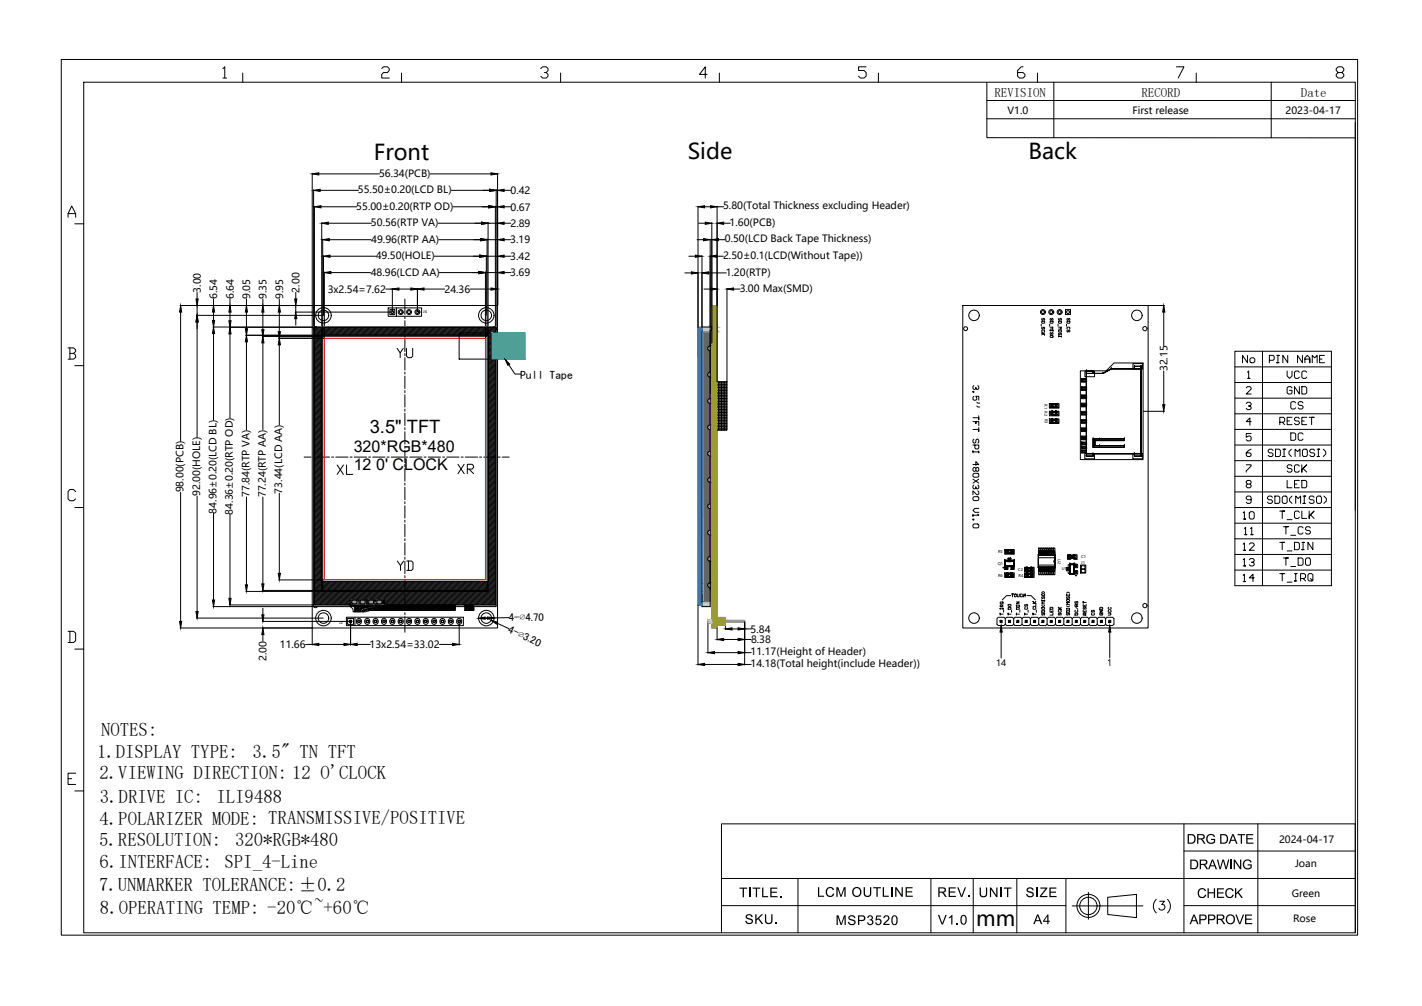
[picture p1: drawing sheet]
<svg xmlns="http://www.w3.org/2000/svg" width="594mm" height="420mm" viewBox="0 0 594 420" stroke-linecap="round" stroke-linejoin="round" font-family="sans-serif">
<defs><g id="words">
<g font-size="9.1">
<text x="156.2" y="66.6">Front</text>
<text x="287.3" y="66.6">Side</text>
<text x="429.7" y="66.6">Back</text>
</g>
<text font-size="8.7" x="407.9" y="386.6">mm</text>
<g font-size="7.8">
<text x="42.2" y="307.3">NOTES:</text>
<text x="40.6" y="316.4">1.DISPLAY TYPE:</text>
<text x="105.5" y="316.5">3.5&quot; TN TFT</text>
<text x="41.6" y="325.5">2.VIEWING DIRECTION: 12 O'CLOCK</text>
<text x="41.7" y="335.3">3.DRIVE IC:</text>
<text x="90.4" y="335.3">ILI9488</text>
<text x="41.6" y="344.4">4.POLARIZER MODE: TRANSMISSIVE/POSITIVE</text>
<text x="41.4" y="353.5">5.RESOLUTION:</text>
<text x="98.2" y="353.5">320*RGB*480</text>
<text x="41.6" y="362.6">6.INTERFACE: SPI_4-Line</text>
<text x="41.4" y="372.2">7.UNMARKER TOLERANCE:±0.2</text>
<text x="41.8" y="381.6">8.OPERATING TEMP: -20℃~+60℃</text>
</g>
<text font-size="7.7" x="154.4" y="181">3.5&quot; TFT</text>
<g font-size="6.7">
<text x="147.8" y="188.8">320*RGB*480</text>
<text x="147.8" y="196.3">12 0' CLOCK</text>
</g>
<g font-size="5.6">
<text x="495.7" y="352.4">DRG DATE</text>
<text x="496.8" y="363">DRAWING</text>
<text x="308.8" y="374.7">TITLE.</text>
<text x="341.3" y="374.6">LCM OUTLINE</text>
<text x="391.6" y="374.6">REV.</text>
<text x="408.8" y="374.7">UNIT</text>
<text x="428.5" y="374.7">SIZE</text>
<text x="500.1" y="375">CHECK</text>
<text x="311.1" y="385.9">SKU.</text>
<text x="349.1" y="386.3">MSP3520</text>
<text x="391.8" y="386.1">V1.0</text>
<text x="431.7" y="386">A4</text>
<text x="497" y="386">APPROVE</text>
</g>
<g font-size="5.4">
<text x="415.5" y="40.5">REVISION</text>
<text x="476.9" y="40.6">RECORD</text>
<text x="543.5" y="40.5">Date</text>
</g>
<text font-size="4.9" x="217.3" y="158.1">Pull Tape</text>
<g font-size="4.6">
<text x="211.9" y="264" transform="rotate(25 211.9 264)">4-∅3.20</text>
<text x="212.6" y="259.5" transform="rotate(-1 212.6 259.5)">4-∅4.70</text>
</g>
<g font-size="4.2">
<text x="420.9" y="47.7">V1.0</text>
<text x="473.1" y="47.6">First release</text>
<text x="537.1" y="47.6">2023-04-17</text>
<text x="158.3" y="73.8">56.34(PCB)</text>
<text x="149.5" y="80.7">55.50±0.20(LCD BL)</text>
<text x="213.3" y="81.1">0.42</text>
<text x="148.8" y="87.6">55.00±0.20(RTP OD)</text>
<text x="213.3" y="87.9">0.67</text>
<text x="302.1" y="87.4">5.80(Total Thickness excluding Header)</text>
<text x="155" y="94.5">50.56(RTP VA)</text>
<text x="213.3" y="94.8">2.89</text>
<text x="304.8" y="94.5">1.60(PCB)</text>
<text x="155.1" y="101.3">49.96(RTP AA)</text>
<text x="213.2" y="101.7">3.19</text>
<text x="302.8" y="101.2">0.50(LCD Back Tape Thickness)</text>
<text x="157" y="108.2">49.50(HOLE)</text>
<text x="213.2" y="108.6">3.42</text>
<text x="302.1" y="108.1">2.50±0.1(LCD(Without Tape))</text>
<text x="154.9" y="115.1">48.96(LCD AA)</text>
<text x="213.2" y="115.4">3.69</text>
<text x="303.2" y="115.2">1.20(RTP)</text>
<text x="83.9" y="122.3" transform="rotate(-90 83.9 122.3)">3.00</text>
<text x="90.8" y="125" transform="rotate(-90 90.8 125)">6.54</text>
<text x="97.6" y="125" transform="rotate(-90 97.6 125)">6.64</text>
<text x="104.5" y="124.9" transform="rotate(-90 104.5 124.9)">9.05</text>
<text x="111.4" y="124.9" transform="rotate(-90 111.4 124.9)">9.35</text>
<text x="118.2" y="124.9" transform="rotate(-90 118.2 124.9)">9.95</text>
<text x="125.1" y="122.2" transform="rotate(-90 125.1 122.2)">2.00</text>
<text x="136.9" y="122.3">3x2.54=7.62</text>
<text x="185.7" y="122.3">24.36</text>
<text x="309" y="121.9">3.00 Max(SMD)</text>
<text x="487.7" y="155.1" transform="rotate(-90 487.7 155.1)">32.15</text>
<text x="76.7" y="205.7" transform="rotate(-90 76.7 205.7)">98.00(PCB)</text>
<text x="83.6" y="207.2" transform="rotate(-90 83.6 207.2)">92.00(HOLE)</text>
<text x="104.2" y="207.6" transform="rotate(-90 104.2 207.6)">77.84(RTP VA)</text>
<text x="111" y="207.7" transform="rotate(-90 111 207.7)">77.24(RTP AA)</text>
<text x="117.9" y="206.1" transform="rotate(-90 117.9 206.1)">73.44(LCD AA)</text>
<text x="90.4" y="214.5" transform="rotate(-90 90.4 214.5)">84.96±0.20(LCD BL)</text>
<text x="97.3" y="214.9" transform="rotate(-90 97.3 214.9)">84.36±0.20(RTP OD)</text>
<text x="313.6" y="264.2">5.84</text>
<text x="313.8" y="268.6">8.38</text>
<text x="116.9" y="270.7">11.66</text>
<text x="154.4" y="270.7">13x2.54=33.02</text>
<text x="313.6" y="273.6">11.17(Height of Header)</text>
<text x="111.4" y="276.1" transform="rotate(-90 111.4 276.1)">2.00</text>
<text x="313.6" y="278.6">14.18(Total height(include Header))</text>
<text x="534.4" y="352.2">2024-04-17</text>
<text x="541" y="362.3">Joan</text>
<text x="539.7" y="374.5">Green</text>
<text x="540.2" y="384.9">Rose</text>
</g>
<g font-size="3.6">
<text x="416.2" y="278.1">14</text>
<text x="462.5" y="278.1">1</text>
</g>
<g font-size="1.6">
<text x="176.8" y="130.9">J4</text>
<text x="436.4" y="168.8" transform="rotate(90 436.4 168.8)">R1 R2</text>
<text x="436.5" y="174.9" transform="rotate(90 436.5 174.9)">R3</text>
<text x="416.9" y="231.1">R5</text>
<text x="441.9" y="233.5" transform="rotate(90 441.9 233.5)">U2</text>
<text x="451.7" y="233">C1</text>
<text x="416.8" y="235.8">Q1</text>
<text x="425.4" y="238.5">C2</text>
<text x="443.5" y="238.1">U1</text>
<text x="451.7" y="235.4">J1</text>
<text x="417" y="240.9">R6</text>
<text x="425.5" y="240.8">R4</text>
<text x="141.8" y="260.4">J2</text>
</g>
</g></defs>
<!-- layer: 0 -->
<g fill="none" stroke="#000" stroke-width=".42">
<path d="M25.6 24.8h541.6v365.8h-541.6zM35 34.3h531.2v355.3h-531.2zM93.1 28.7l.8-.8v4.7M93.1 32.6h1.6M101.4 30.5v3.8M159.5 28.7l.7-.8h1.7l.7 .8v.7l-.7 .9h-1.7l-.7 .8v1.5h3.1M167.8 30.5v3.8M225.9 28.7l.8-.8h1.5l.8 .8v.7l-.8 .9h-.8M228.2 30.3l.8 .8v.7l-.8 .8h-1.5l-.8-.8M234.2 30.5v3.8M295.4 31.1h-3.2l2.4-3.2v4.7M300.5 30.5v3.8"/>
<path d="M361.9 27.9h-3.2v1.5h2.3l.9 .9v1.5l-.9 .8h-1.5l-.8-.8M367 30.5v3.8M412.3 34.5v23l153.9 .1M427.4 27.9h-.7l-1.6 1.5v2.4l.8 .8h1.5l.8-.8v-.7l-.8-.8h-2.3M433.4 30.5v3.8M440.3 34.3v23.2M491.5 27.9h3.1l-2.4 4.7M499.8 30.5v3.8M531.1 34.3v23.3M559.1 30.3l-.9-.9v-.7l.9-.8h1.5l.8 .8v.7l-.8 .9h-1.5l-.9 .8v.7l.9 .8h1.5l.8-.8v-.7l-.8-.8M412.3 49.6h153.9M412.3 42h153.9"/>
<path d="M566.2 51.1v162.1M130.4 72.4v55.1M131 79.3v57.2M133.2 72.6h25.4M133.8 79.5h16M179.7 72.6h25.4M188.5 79.5h16M207.3 79.3v57.2M207.3 79.5h.6M207.9 72.4v55.1M210.6 79.5h2.8M28.4 90.7v-1.5l1.6-3.1 1.6 3.1v1.5"/>
<path d="M28.4 89.2h3.2M31.3 93.5h3.7M131.4 86.1v50.5M134.1 86.4h15M134.4 93v46.9l3.2-3.2M134.8 99.9v40.5M137.2 93.2h18M183.1 93.2h18M189.2 86.4h15M203.5 99.9v40.5M203.9 93v46.9M203.9 93.2h4"/>
<path d="M206.9 86.1v50.5M206.9 86.4h1M210.6 93.2h2.8M210.6 86.4h2.8M291.6 86.1v50.5M291.9 93.2h2.7M294.4 86.4h2.4M296.7 99.9v153.4h-3.4v-146.5M297.4 93v50.4M299.6 86.4h2.7M299.6 86.1v73.2M302.3 93.2h2.8"/>
<path d="M135.1 106.8v24.8M135.5 113.6v27.6M137.6 100.1h17.4M137.9 107h19M138.3 113.8h16.5M181.5 107h18.9M183.3 100.1h17.4M183.5 113.8h16.5M202.8 113.6v27.6M202.8 113.8h5.1M203.2 106.8v24.8M203.2 107h4.7"/>
<path d="M203.5 100.1h4.4M210.6 107h2.8M210.6 113.8h2.8M210.6 100.1h2.8M286.1 114h2.8M287.8 107h2.7M291.2 100.1h2.8M296 114h7.5M299.4 107h2.8M300.1 100.1h2.8M75.2 127.6h55.7M75.5 130.3v54"/>
<path d="M82.1 131.7h53M82.3 122.1v2.7M82.3 127.6v4.1M82.3 134.5v48.2M89 136.6h41.9M89.2 124.8v2.8M89.2 130.3v3.5M89.2 139.3v36.2M95.8 136.7h35.5M96.1 124.8v2.8M96.1 130.3v3.7M96.1 139.5v35"/>
<path d="M103 124.8v2.8M103 130.3v7M109.8 124.8v2.8M109.8 130.3v7.4M116.7 124.8v2.8M116.7 130.3v8.2M123.3 130.3h40.5M123.6 122.1v2.7M123.6 127.6v2.7M123.6 133.1v2.7M130.4 127.6h77.5v134.7h-77.5zM131 136.8v.9"/>
<path d="M131 136.6h76.3v116.7h-76.3zM131.2 136.6h1.1M131.7 136.7l-.3 .4M132.2 136.7l-.8 .9M132.7 136.7l-1.3 1.4M133.2 136.7l-1.8 1.9M133.7 136.7l-2.3 2.4M134.2 136.7l-2.8 2.9M134.7 136.7l-3.3 3.4M135.2 136.7l-3.8 3.8M135.7 136.7l-4.3 4.3M136.2 136.7l-4.8 4.8"/>
<path d="M136.7 136.7l-5.3 5.3M137.2 136.7l-5.8 5.8M138.1 136.7l-3.2 3.2M138.6 136.7l-3.2 3.2M139.1 136.7l-3.2 3.2M139.6 136.7l-3.2 3.2M140.1 136.7l-3.2 3.2M140.6 136.7l-3.2 3.2M141.1 136.7l-3.2 3.2M141.6 136.7l-3.2 3.2M142.1 136.7l-3.2 3.2M142.6 136.7l-3.2 3.2"/>
<path d="M143.1 136.7l-3.2 3.2M143.6 136.7l-3.2 3.2M144.1 136.7l-3.2 3.2M144.6 136.7l-3.2 3.2M145.1 136.7l-3.3 3.2M145.6 136.7l-3.3 3.2M146 136.7l-3.2 3.2M146.5 136.7l-3.2 3.2M147 136.7l-3.2 3.2M147.5 136.7l-3.2 3.2M148 136.7l-3.2 3.2M148.5 136.7l-3.2 3.2"/>
<path d="M149 136.7l-3.2 3.2M149.5 136.7l-3.2 3.2M150 136.7l-3.2 3.2M150.5 136.7l-3.2 3.2M151 136.7l-3.2 3.2M151.5 136.7l-3.2 3.2M152 136.7l-3.2 3.2M152.5 136.7l-3.2 3.2M153 136.7l-3.3 3.2M153.4 136.7l-3.2 3.2M153.9 136.7l-3.2 3.2M154.4 136.7l-3.2 3.2"/>
<path d="M154.9 136.7l-3.2 3.2M155.4 136.7l-3.2 3.2M155.9 136.7l-3.2 3.2M156.4 136.7l-3.2 3.2M156.9 136.7l-3.2 3.2M157.4 136.7l-3.2 3.2M157.9 136.7l-3.2 3.2M158.4 136.7l-3.2 3.2M158.9 136.7l-3.2 3.2M159.4 136.7l-3.2 3.2M159.9 136.7l-3.2 3.2M160.4 136.7l-3.2 3.2"/>
<path d="M160.9 136.7l-3.3 3.2M161.2 120.7h2.7M161.3 136.7l-3.2 3.2M161.8 136.7l-3.2 3.2M162.2 128.6h13.9v3.5h-13.9zM162.3 136.7l-3.2 3.2M162.8 136.7l-3.2 3.2M162.9 129.3h2.1v2.1h-2.1zM163.3 136.7l-3.2 3.2M163.8 136.7l-3.2 3.2M163.9 120.5v9.8M164.3 136.7l-3.2 3.2"/>
<path d="M164.8 136.7l-3.2 3.2M165.3 136.7l-3.2 3.2M165.7 128.6v3.5M165.8 136.7l-3.2 3.2M166.3 136.7l-3.2 3.2M166.7 120.7h4.9M166.8 136.7l-3.2 3.2M167.3 136.7l-3.2 3.2M167.8 136.7l-3.2 3.2M168.3 136.7l-3.3 3.2M168.8 136.7l-3.3 3.2M169.2 124.9v6.5"/>
<path d="M169.2 132.2v.9M169.2 133.9v5.2M169.2 139.9v.9M169.2 136.7l-3.2 3.2M169.7 136.7l-3.2 3.2M170.2 136.7l-3.2 3.2M170.7 136.7l-3.2 3.2M171.2 136.7l-3.2 3.2M171.7 136.7l-3.2 3.2M172.2 136.7l-3.2 3.2M172.7 136.7l-3.2 3.2M173.2 136.7l-3.2 3.2"/>
<path d="M173.7 136.7l-3.2 3.2M174.2 136.7l-3.2 3.2M174.4 120.5v9.8M174.7 136.7l-3.2 3.2M175.2 136.7l-3.2 3.2M175.7 136.7l-3.2 3.2M176.2 136.7l-3.2 3.2M176.7 136.7l-3.3 3.2M177.1 120.7h8.7M177.1 136.7l-3.2 3.2M177.6 136.7l-3.2 3.2M178.1 136.7l-3.2 3.2"/>
<path d="M178.6 136.7l-3.2 3.2M179.1 136.7l-3.2 3.2M179.6 136.7l-3.2 3.2M180.1 136.7l-3.2 3.2M180.6 136.7l-3.2 3.2M181.1 136.7l-3.2 3.2M181.6 136.7l-3.2 3.2M182.1 136.7l-3.2 3.2M182.6 136.7l-3.2 3.2M183.1 136.7l-3.2 3.2M183.6 136.7l-3.2 3.2M184.1 136.7l-3.3 3.2"/>
<path d="M184.6 136.7l-3.3 3.2M185 136.7l-3.2 3.2M185.5 136.7l-3.2 3.2M186 136.7l-3.2 3.2M186.5 136.7l-3.2 3.2M187 136.7l-3.2 3.2M187.5 136.7l-3.2 3.2M188 136.7l-3.2 3.2M188.5 136.7l-3.2 3.2M189 136.7l-3.2 3.2M189.5 136.7l-3.2 3.2M190 136.7l-3.2 3.2"/>
<path d="M190.5 136.7l-3.2 3.2M191 136.7l-3.2 3.2M191.5 136.7l-3.2 3.2M192 136.7l-3.3 3.2M192.4 136.7l-3.2 3.2M192.9 136.7l-3.2 3.2M193.4 136.7l-3.2 3.2M193.9 136.7l-3.2 3.2M194.4 136.7l-3.2 3.2M194.9 136.7l-3.2 3.2M195.4 136.7l-3.2 3.2M195.9 136.7l-3.2 3.2"/>
<path d="M196.4 136.7l-3.2 3.2M196.5 120.7h8.6M196.9 136.7l-3.2 3.2M197.4 136.7l-3.2 3.2M197.9 136.7l-3.2 3.2M198.4 136.7l-3.2 3.2M198.9 136.7l-3.2 3.2M199.4 136.7l-3.2 3.2M199.9 136.7l-3.3 3.2M200.4 136.7l-3.3 3.2M200.8 136.7l-3.2 3.2M201.3 136.7l-3.2 3.2"/>
<path d="M201.8 136.7l-3.2 3.2M202.3 136.7l-3.2 3.2M202.8 136.7l-3.2 3.2M203.3 136.7l-3.2 3.2M203.8 136.7l-3.2 3.2M204.3 136.7l-3.2 3.2M204.8 136.7l-3.2 3.2M205.3 136.7l-3.2 3.2M205.8 136.7l-3.2 3.2M206.3 136.6h.8M206.3 136.7l-3.2 3.2M206.8 136.7l-3.2 3.2"/>
<path d="M206.9 137l-2.9 2.9M206.9 137.5l-2.8 2.9M206.9 138l-2.8 2.9M206.9 138.5l-2.8 2.9M206.9 139l-2.8 2.9M206.9 139.5l-2.8 2.8M206.9 140l-2.8 2.8M207.3 136.7v1.1M293.3 136.6h4.1v1.4h-.7M294.1 120.7h2.7M303.7 120.5v38.8M306.5 120.7h2.7"/>
<path d="M402.2 127.6h77.5v134.7h-77.5zM435 135.4v.8M435.2 134.2h1.2v.6l-1 .2zM435.4 133v.8l.6-.8 .4 .2-.2 .6M435.4 136.6l-.2 .7 .4 .2 .6-.9v.9M435.4 138.7v-.8h.8v.8M436.4 139.1h-1.2h.4l.8 .8-.6-.6-.6 .6M438.5 135.4v.8M438.7 134.2h1.2v.6l-1 .2zM438.7 136.6h1.2l-.4 .4 .4 .5h-1.2M438.9 133v.8l.6-.8 .4 .2-.2 .6M438.9 138.9v.8l.8-.8v.8"/>
<path d="M439.9 137.9v.4l-1.2-.4v.4M442 135.4v.8M442.2 134.2h1.3v.6l-1.1 .2zM442.2 136.6h1.3l-.4 .4 .4 .5h-1.3M442.4 133v.8l.7-.8 .4 .2-.2 .6M442.4 137.9h.9l.2 .6-1.1 .2zM442.4 139.1v.8l.7-.8 .4 .2-.2 .6M445.1 129.3h2.1v2.1h-2.1zM445.5 135.4v.8M445.7 134.2h1.3v.6l-1.1 .2zM445.9 133v.8l.7-.8 .4 .2-.2 .6M445.9 137.5v-.9h.9v.9"/>
<path d="M445.9 137.9l-.2 .6 .5 .2 .6-.8v.8M478.6 127.6h7.8M486.2 130.3v14.2M28.4 145.3h2.3l.9 .8v.7l-.9 .8M29.2 147.6h1.5l.9 .8v.8l-.9 .8h-2.3M29.2 145.3v4.7M31.3 152.7h3.7M102.7 140h31.6M103 142.8v36.7M109.6 140.4h25.1M109.8 143.2v36.2M116.4 141.3h19"/>
<path d="M116.7 144v33.4M134.2 140.2l-2.8 2.8M134.2 140.7l-2.8 2.8M134.2 141.2l-2.8 2.8M134.2 141.7l-2.8 2.8M134.2 142.1l-2.8 2.9M134.2 142.6l-2.8 2.9M134.2 143.1l-2.8 2.9M134.2 143.6l-2.8 2.9M134.2 144.1l-2.8 2.9M134.2 144.6l-2.8 2.9M134.2 145.1l-2.8 2.8"/>
<path d="M134.2 145.6l-2.8 2.8M134.2 146.1l-2.8 2.8M134.2 146.6l-2.8 2.8M134.2 147.1l-2.8 2.8M134.2 147.6l-2.8 2.8M134.2 148.1l-2.8 2.8M134.2 148.6l-2.8 2.8M134.2 149.1l-2.8 2.8M134.2 149.5l-2.8 2.9M134.2 150l-2.8 2.9M134.2 150.5l-2.8 2.9M134.2 151l-2.8 2.9"/>
<path d="M134.2 151.5l-2.8 2.9M134.2 152l-2.8 2.9M134.2 152.5l-2.8 2.9M134.2 153l-2.8 2.9M134.2 153.5l-2.8 2.8M134.2 154l-2.8 2.8M134.2 154.5l-2.8 2.8M134.2 155l-2.8 2.8M134.2 155.5l-2.8 2.8M134.2 156l-2.8 2.8M134.2 156.5l-2.8 2.8M134.2 157l-2.8 2.8"/>
<path d="M134.2 157.5l-2.8 2.8M134.2 157.9l-2.8 2.9M134.2 158.4l-2.8 2.9M134.2 158.9l-2.8 2.9M134.2 159.4l-2.8 2.9M134.2 159.9l-2.8 2.9M169.2 141.7v5.1M169.2 147.7v.8M169.2 149.4v5.1M169.2 155.4v.9M169.2 157.1v5.2M206.9 140.5l-2.8 2.8"/>
<path d="M206.9 141l-2.8 2.8M206.9 141.5l-2.8 2.8M206.9 142l-2.8 2.8M206.9 142.5l-2.8 2.8M206.9 143l-2.8 2.8M206.9 143.5l-2.8 2.8M206.9 143.9l-2.8 2.9M206.9 144.4l-2.8 2.9M206.9 144.9l-2.8 2.9M206.9 145.4l-2.8 2.9M206.9 145.9l-2.8 2.9M206.9 146.4l-2.8 2.9"/>
<path d="M206.9 146.9l-2.8 2.8M206.9 147.4l-2.8 2.8M206.9 147.9l-2.8 2.8M206.9 148.4l-2.8 2.8M206.9 148.9l-2.8 2.8M206.9 149.4l-2.8 2.8M206.9 149.9l-2.8 2.8M206.9 150.4l-2.8 2.8M206.9 150.9l-2.8 2.8M206.9 151.3l-2.8 2.9M206.9 151.8l-2.8 2.9M206.9 152.3l-2.8 2.9"/>
<path d="M206.9 152.8l-2.8 2.9M206.9 153.3l-2.8 2.9M206.9 153.8l-2.8 2.9M206.9 154.3l-2.8 2.9M206.9 154.8l-2.8 2.9M206.9 155.3l-2.8 2.8M206.9 155.8l-2.8 2.8M206.9 156.3l-2.8 2.8M206.9 156.8l-2.8 2.8M206.9 157.3l-2.8 2.8M206.9 157.8l-2.8 2.8M206.9 158.3l-2.8 2.8"/>
<path d="M206.9 158.8l-2.8 2.8M206.9 159.3l-2.8 2.8M206.9 159.7l-2.8 2.9M212.5 152.3l2.6 3.9h2.5M296.7 155.5a1.03 1.03 0 0 0-1 1 1.03 1.03 0 0 0 1 1M296.7 144.5a1.03 1.03 0 0 0-1 1 1.03 1.03 0 0 0 1 1M299.6 159.4h4.1v20.2h-4.1M299.6 159.9h4.1M300.1 159.4v20.2M300.8 159.4v20.2M301.4 159.4v20.2M302.1 159.4v20.2"/>
<path d="M302.7 159.4v20.2M303.4 159.4v20.2M438.7 140.3l1-.2 .2 .6-1 .2zM443.5 140.3v.4l-1.3-.4v.4M451.9 158.5h2h-2M451.9 159.2v-.7v.7M451.9 158.5h.1M451.9 159.2h.1M451.9 158.5h2v.7h-2zM453.9 156h6.8l3.6-2h12.4v35.5h-22.8zM453.9 156h.1M453.9 156h6.8z"/>
<path d="M453.9 154.9v35.6zM453.9 158.5h.1M453.9 154.9h.1M453.9 159.2h.1M453.9 154.9h2.7v1.1h-2.7zM453.9 159.2h-2h2M456.6 156h.1M456.6 156v-1.1v1.1M456.6 154.9h-2.7h2.7M460.7 156h.1M460.7 156l3.6-2zM464.3 154h.1"/>
<path d="M464.3 154h12.4zM473.9 154h.1M473.9 154v-1v1M473.9 153h.1M473.9 153h2.8v1h-2.8zM473.9 153h2.8h-2.8M476.7 154h.1M476.7 153v37.5zM476.7 153h.1M476.7 158h.1M476.7 155.3h.1M476.7 153h-2.8v1h-9.6l-3.6 2h-4.1v-1.1h-2.7v3.6h-2v.7h2v2.8h-2v.7h2v2.7h-2v.7h2v2.8h-2v.6h2v2.8h-2v.7h2v2.7h-2v.7h2v2.8h-2v.6h2v2.8h-2v.7h2v1.5h-2v.7h2v1.1h-2v.7h2v1h-2"/>
<path d="M476.7 153v5M486.2 154.9v14.1M515.9 146.7h40.3v97.9h-40.3zM515.9 159.8h40.3M515.9 153.2h40.3M521.2 155.5l.5-.5v3h.5h-1M521.2 148.4v3.1l-2.1-3.1v3.1M522.7 149.5h1l.5 .5v1l-.5 .5h-1l-.5-.5v-1zM527.4 146.7v97.9M530.3 150.5h1.5l.6-.5v-1.1l-.6-.5h-1.5v3.1M533.4 148.4h1h-.5v3.1h-.5h1M537.7 155v2l1.1 1 1-1v-2"/>
<path d="M538 148.4v3.1l-2.1-3.1v3.1M542.9 155.5l-.6-.5h-1l-.5 .5v2l.5 .5h1l.6-.5M544.1 148.4v3.1l-2-3.1v3.1M545.1 150h2.1v1.5v-2l-1-1.1-1.1 1.1v2M545.9 155.5l-.5-.5h-1l-.5 .5v2l.5 .5h1l.5-.5M548.2 151.5v-3.1l1 1.1 1.1-1.1v3.1M551.3 150h1M553.3 148.4h-2v3.1h2M134.2 160.4l-2.8 2.9M134.2 160.9l-2.8 2.8M134.2 161.4l-2.8 2.8M134.2 161.9l-2.8 2.8"/>
<path d="M134.2 162.4l-2.8 2.8M134.2 162.9l-2.8 2.8M134.2 163.4l-2.8 2.8M134.2 163.9l-2.8 2.8M134.2 164.4l-2.8 2.8M134.2 164.8l-2.8 2.9M134.2 165.3l-2.8 2.9M134.2 165.8l-2.8 2.9M134.2 166.3l-2.8 2.9M134.2 166.8l-2.8 2.9M134.2 167.3l-2.8 2.9M134.2 167.8l-2.8 2.9"/>
<path d="M134.2 168.3l-2.8 2.9M134.2 168.8l-2.8 2.8M134.2 169.3l-2.8 2.8M134.2 169.8l-2.8 2.8M134.2 170.3l-2.8 2.8M134.2 170.8l-2.8 2.8M134.2 171.3l-2.8 2.8M134.2 171.8l-2.8 2.8M134.2 172.3l-2.8 2.8M134.2 172.8l-2.8 2.8M134.2 173.2l-2.8 2.9M134.2 173.7l-2.8 2.9"/>
<path d="M134.2 174.2l-2.8 2.9M134.2 174.7l-2.8 2.9M134.2 175.2l-2.8 2.9M134.2 175.7l-2.8 2.9M134.2 176.2l-2.8 2.9M134.2 176.7l-2.8 2.8M134.2 177.2l-2.8 2.8M134.2 177.7l-2.8 2.8M134.2 178.2l-2.8 2.8M134.2 178.7l-2.8 2.8M134.2 179.2l-2.8 2.8M134.2 179.7l-2.8 2.8"/>
<path d="M169.2 163.1v.9M169.2 164.8v5.2M169.2 170.9v.8M169.2 172.6v5.1M169.2 178.6v.9M206.9 160.2l-2.8 2.9M206.9 160.7l-2.8 2.9M206.9 161.2l-2.8 2.9M206.9 161.7l-2.8 2.9M206.9 162.2l-2.8 2.9M206.9 162.7l-2.8 2.8M206.9 163.2l-2.8 2.8"/>
<path d="M206.9 163.7l-2.8 2.8M206.9 164.2l-2.8 2.8M206.9 164.7l-2.8 2.8M206.9 165.2l-2.8 2.8M206.9 165.7l-2.8 2.8M206.9 166.2l-2.8 2.8M206.9 166.6l-2.8 2.9M206.9 167.1l-2.8 2.9M206.9 167.6l-2.8 2.9M206.9 168.1l-2.8 2.9M206.9 168.6l-2.8 2.9M206.9 169.1l-2.8 2.9"/>
<path d="M206.9 169.6l-2.8 2.9M206.9 170.1l-2.8 2.9M206.9 170.6l-2.8 2.8M206.9 171.1l-2.8 2.8M206.9 171.6l-2.8 2.8M206.9 172.1l-2.8 2.8M206.9 172.6l-2.8 2.8M206.9 173.1l-2.8 2.8M206.9 173.6l-2.8 2.8M206.9 174.1l-2.8 2.8M206.9 174.6l-2.8 2.8M206.9 175l-2.8 2.9"/>
<path d="M206.9 175.5l-2.8 2.9M206.9 176l-2.8 2.9M206.9 176.5l-2.8 2.9M206.9 177l-2.8 2.9M206.9 177.5l-2.8 2.9M206.9 178l-2.8 2.9M206.9 178.5l-2.8 2.8M206.9 179l-2.8 2.8M206.9 179.5l-2.8 2.8M206.9 180l-2.8 2.8M296.7 166.4a1.03 1.03 0 0 0-1 1.1 1.03 1.03 0 0 0 1 1M296.7 177.4a1.03 1.03 0 0 0-1 1.1 1.03 1.03 0 0 0 1 1"/>
<path d="M299.6 160.5h4.1M299.6 161.2h4.1M299.6 161.8h4.1M299.6 162.5h4.1M299.6 163.1h4.1M299.6 163.8h4.1M299.6 164.4h4.1M299.6 165.1h4.1M299.6 165.8h4.1M299.6 166.4h4.1M299.6 167.1h4.1M299.6 167.7h4.1"/>
<path d="M299.6 168.4h4.1M299.6 169h4.1M299.6 169.7h4.1M299.6 170.3h4.1M299.6 171h4.1M299.6 171.6h4.1M299.6 172.3h4.1M299.6 173h4.1M299.6 173.6h4.1M299.6 174.3h4.1M299.6 174.9h4.1M299.6 175.6h4.1"/>
<path d="M299.6 176.2h4.1M299.6 176.9h4.1M299.6 177.5h4.1M299.6 178.2h4.1M299.6 178.9h4.1M299.6 179.5h4.1M406.5 163.5h.4v.4h-.4zM406.5 176.1h1.2v.8v-.8h1.2v1.6M406.9 161l-.4 .4v.9l.4 .4h.4l.4-.8 .4 .8h.4l.4-.4v-.9l-.4-.4M406.9 165.5l-.4 .4v.8l.4 .4h.8l.4-.4-.4-1.2h1.2v1.6M408.1 168l.4 .4h.8M408.1 169.6l.4 .4h.8"/>
<path d="M408.9 173.7v1.6v-.8h-2.4M408.9 178.5v1.7v-.8h-2.4M438.4 175h4v1.9h-4zM438.4 171.7h4v2h-4zM438.4 168.5h4v2h-4zM438.8 175.3h1.2v1.3h-1.2zM438.8 172.1h1.2v1.2h-1.2zM438.8 168.9h1.2v1.2h-1.2zM439.3 170.1v-1.2v1.2M439.3 168.9h.4v1.2h-.4zM439.3 168.9h.4zM439.3 173.3v-1.1v1.1"/>
<path d="M439.3 172.2h.4v1.1h-.4zM439.3 172.2h.4zM439.3 176.5v-1.2v1.2M439.3 175.3h.4v1.2h-.4zM439.3 175.3h.4zM439.3 169h2.1zM439.3 169h.1M439.3 170.1h2.1zM439.3 170.1h.1M439.3 170.1h.4zM439.3 168.9l.4 .1zM439.3 172.2h2.1z"/>
<path d="M439.3 172.2h.1M439.3 173.3h2.1zM439.3 173.3h.1M439.3 173.3h.4zM439.3 175.4h2.1zM439.3 175.4h.1M439.3 176.5h2.1zM439.3 176.5h.1M439.3 176.5h.4zM439.3 175.3l.4 .1zM439.7 169h.1M439.7 170.1h.1"/>
<path d="M439.7 168.9v1.2zM439.7 169h1.3v1.1h-1.3zM439.7 169v1.1zM439.7 170l1.3 .1zM439.7 170h1.3h-1.3M439.7 169h1.3zM439.7 172.2h.1M439.7 173.3h.1M439.7 172.2v1.1zM439.7 172.2h1.3v1.1h-1.3zM439.7 173.3h1.3zM439.7 173.3h1.3h-1.3"/>
<path d="M439.7 172.2h1.3zM439.7 175.4h.1M439.7 176.5h.1M439.7 175.3v1.2zM439.7 175.4h1.3v1.1h-1.3zM439.7 175.4v1.1zM439.7 176.4h.1M439.7 176.4l1.3 .1zM439.7 176.4h1.3h-1.3M439.7 175.4h1.3zM440.8 175.3h1.3v1.3h-1.3zM440.8 172.1h1.3v1.2h-1.3z"/>
<path d="M440.8 168.9h1.3v1.2h-1.3zM441 169h.5h-.5M441 169h.1M441 170.1h.1M441 169h.5v1.1h-.5zM441 168.9h.5v1.2h-.5zM441 168.9v1.2zM441 169v1.1zM441 170.1h.4zM441 170.1h.5zM441 168.9l.5 .1zM441 168.9l.4 .1z"/>
<path d="M441 168.9h.5zM441 172.2h.5h-.5M441 172.2h.1M441 173.3h.1M441 172.2h.5v1.1h-.5zM441 172.2v1.1zM441 173.3h.4zM441 173.3h.5zM441 172.2h.5zM441 172.2h.4zM441 175.4h.5h-.5M441 175.4h.1"/>
<path d="M441 176.5h.1M441 175.4h.5v1.1h-.5zM441 175.3h.5v1.2h-.5zM441 175.3v1.2zM441 175.4v1.1zM441 176.4h.1M441 176.5h.4zM441 176.5h.5zM441 175.3l.5 .1zM441 175.3l.4 .1zM441 175.3h.5zM441.4 169h.1"/>
<path d="M441.4 170.1h.1M441.4 172.2h.1M441.4 173.3h.1M441.4 175.4h.1M441.4 176.5h.1M441.5 169h.1M441.5 168.9v1.2zM441.5 170.1h.1M441.5 172.2h.1M441.5 172.2v1.1zM441.5 173.3h.1M441.5 175.4h.1"/>
<path d="M441.5 175.3v1.2zM441.5 176.5h.1M451.9 162h2h-2M451.9 162.7v-.7v.7M451.9 162h.1M451.9 162.7h.1M451.9 165.4h2h-2M451.9 166.1v-.7v.7M451.9 165.4h.1M451.9 166.1h.1M451.9 168.9h2h-2M451.9 169.5v-.6v.6"/>
<path d="M451.9 168.9h.1M451.9 169.5h.1M451.9 172.3h2h-2M451.9 173v-.7v.7M451.9 172.3h.1M451.9 173h.1M451.9 175.7h2h-2M451.9 176.4v-.7v.7M451.9 175.7h.1M451.9 176.4h.1M451.9 179.2h2h-2M451.9 179.8v-.6v.6"/>
<path d="M451.9 179.2h.1M451.9 179.8h.1M451.9 162h2v.7h-2zM451.9 165.4h2v.7h-2zM451.9 168.9h2v.6h-2zM451.9 172.3h2v.7h-2zM451.9 175.7h2v.7h-2zM451.9 179.2h2v.6h-2zM453.9 179.8h.1M453.9 179.2h.1M453.9 176.4h.1M453.9 175.7h.1"/>
<path d="M453.9 173h.1M453.9 172.3h.1M453.9 169.5h.1M453.9 168.9h.1M453.9 166.1h.1M453.9 165.4h.1M453.9 162.7h.1M453.9 162h.1M453.9 162.7h-2h2M453.9 166.1h-2h2M453.9 169.5h-2h2M453.9 173h-2h2"/>
<path d="M453.9 176.4h-2h2M453.9 179.8h-2h2M477.6 171.8h8.8M515.9 179.3h40.3M515.9 172.8h40.3M515.9 166.3h40.3M520.6 168.5l.6-.5h1l.5 .5v.5l-.5 .5h-.5h.5l.5 .6v.5l-.5 .5h-1l-.6-.5M520.6 162l.6-.5h1l.5 .5v.5l-2.1 2.1h2.1M522.7 176.1h-2.1l1.6-1.6v3.1M534.7 176.3h1.5l.5-.5v-1l-.5-.5h-1.5v3.1M535.7 176.3l1 1.1M537.7 175.8h1.1"/>
<path d="M539.8 162l-.5-.5h-1.1l-.5 .5v2l.5 .6h1.1l.5-.6v-1h-1M539.8 174.3h-2.1v3.1h2.1M541.3 168.3l-.5-.5h-1l-.5 .5v2l.5 .5h1l.5-.5M542.9 174.8l-.6-.5h-1l-.5 .5v.5l.5 .5h1l.6 .5v.6l-.6 .5h-1l-.5-.5M542.9 161.5v3.1l-2.1-3.1v3.1M543.9 161.5h1.5l.5 .5v2l-.5 .6h-1.5zM543.9 175.8h1M544.4 168.3l-.5-.5h-1.1l-.5 .5v.5l.5 .5h1.1l.5 .5v.5l-.5 .5h-1.1l-.5-.5M545.9 174.3h-2v3.1h2M546.9 174.3h2.1h-1v3.1M127 190.9h2.9M130.8 190.9h.9"/>
<path d="M132.5 190.9h5.2M134.2 180.2l-2.8 2.8M134.2 180.7l-2.8 2.8M134.2 181.1l-2.8 2.9M134.2 181.6l-2.8 2.9M134.2 182.1l-2.8 2.9M134.2 182.6l-2.8 2.9M134.2 183.1l-2.8 2.9M134.2 183.6l-2.8 2.9M134.2 184.1l-2.8 2.8M134.2 184.6l-2.8 2.8M134.2 185.1l-2.8 2.8"/>
<path d="M134.2 185.6l-2.8 2.8M134.2 186.1l-2.8 2.8M134.2 186.6l-2.8 2.8M134.2 187.1l-2.8 2.8M134.2 187.6l-2.8 2.8M134.2 188.1l-2.8 2.8M134.2 188.5l-2.8 2.9M134.2 189l-2.8 2.9M134.2 189.5l-2.8 2.9M134.2 190l-2.8 2.9M134.2 190.5l-2.8 2.9M134.2 191l-2.8 2.9"/>
<path d="M134.2 191.5l-2.8 2.9M134.2 192l-2.8 2.9M134.2 192.5l-2.8 2.8M134.2 193l-2.8 2.8M134.2 193.5l-2.8 2.8M134.2 194l-2.8 2.8M134.2 194.5l-2.8 2.8M134.2 195l-2.8 2.8M134.2 195.5l-2.8 2.8M134.2 196l-2.8 2.8M134.2 196.5l-2.8 2.8M134.2 196.9l-2.8 2.9"/>
<path d="M134.2 197.4l-2.8 2.9M134.2 197.9l-2.8 2.9M134.2 198.4l-2.8 2.9M134.2 198.9l-2.8 2.9M134.2 199.4l-2.8 2.9M134.2 199.9l-2.8 2.8M138.5 190.9h.9M140.3 190.9h5.1M146.3 190.9h.8M148 190.9h5.1M154 190.9h.8M155.7 190.9h5.2"/>
<path d="M161.7 190.9h.9M163.4 190.9h5.2M169.2 180.3v5.2M169.2 186.3v.9M169.2 188v5.2M169.2 194v.9M169.2 195.8v5.1M169.4 190.9h.9M171.2 190.9h5.1M177.2 190.9h.8M178.9 190.9h5.2M184.9 190.9h.9"/>
<path d="M186.6 190.9h5.2M192.6 190.9h.9M194.4 190.9h5.1M200.4 190.9h.8M202.1 190.9h5.1M206.9 180.5l-2.8 2.8M206.9 181l-2.8 2.8M206.9 181.5l-2.8 2.8M206.9 182l-2.8 2.8M206.9 182.4l-2.8 2.9M206.9 182.9l-2.8 2.9M206.9 183.4l-2.8 2.9"/>
<path d="M206.9 183.9l-2.8 2.9M206.9 184.4l-2.8 2.9M206.9 184.9l-2.8 2.9M206.9 185.4l-2.8 2.9M206.9 185.9l-2.8 2.8M206.9 186.4l-2.8 2.8M206.9 186.9l-2.8 2.8M206.9 187.4l-2.8 2.8M206.9 187.9l-2.8 2.8M206.9 188.4l-2.8 2.8M206.9 188.9l-2.8 2.8M206.9 189.4l-2.8 2.8"/>
<path d="M206.9 189.9l-2.8 2.8M206.9 190.3l-2.8 2.9M206.9 190.8l-2.8 2.9M206.9 191.3l-2.8 2.9M206.9 191.8l-2.8 2.9M206.9 192.3l-2.8 2.9M206.9 192.8l-2.8 2.9M206.9 193.3l-2.8 2.9M206.9 193.8l-2.8 2.9M206.9 194.3l-2.8 2.8M206.9 194.8l-2.8 2.8M206.9 195.3l-2.8 2.8"/>
<path d="M206.9 195.8l-2.8 2.8M206.9 196.3l-2.8 2.8M206.9 196.8l-2.8 2.8M206.9 197.3l-2.8 2.8M206.9 197.8l-2.8 2.8M206.9 198.3l-2.8 2.8M206.9 198.7l-2.8 2.9M206.9 199.2l-2.8 2.9M206.9 199.7l-2.8 2.9M208.1 190.9h.9M209.8 190.9h2.9M296.7 199.4a1.03 1.03 0 0 0-1 1.1 1.03 1.03 0 0 0 1 1"/>
<path d="M296.7 188.4a1.03 1.03 0 0 0-1 1.1 1.03 1.03 0 0 0 1 1M406.5 185.9h2.4v1.2l-.4 .4h-.8l-.4-.4v-1.2M406.5 194h2.4l-1.2-1.2v1.6M406.5 198.1l.4-.4h1.6l.4 .4v.8l-.4 .4h-1.6l-.4-.4zM406.9 183.4l-.4 .4v.9l.4 .4 .8-.4v-.9l.4-.4 .8 .4v.9l-.4 .4M406.9 195.2l.8 .4 .8-.4 .4 .4v.9l-.4 .4-.8-.4-.8 .4-.4-.4v-.9zM407.7 195.6v.9M408.9 188.3v.8v-.4h-2.4v-.4v.8M451.9 188.9h2v1.6h2.7v-1h17.3v1h2.8M451.9 182.6h2h-2M451.9 183.3v-.7v.7M451.9 182.6h.1"/>
<path d="M451.9 183.3h.1M451.9 184.8h2h-2M451.9 185.5v-.7v.7M451.9 184.8h.1M451.9 185.5h.1M451.9 186.6h2h-2M451.9 187.3v-.7v.7M451.9 186.6h.1M451.9 187.3h.1M451.9 188.3h2h-2M451.9 188.9h.1M451.9 182.6h2v.7h-2z"/>
<path d="M451.9 184.8h2v.7h-2zM451.9 186.6h2v.7h-2zM451.9 188.3h2v.6h-2zM451.9 188.3h.1M453.9 189.5h.1M453.9 190.5h.1M453.9 188.9h.1M453.9 188.3h.1M453.9 187.3h.1M453.9 186.6h.1M453.9 185.5h.1M453.9 184.8h.1"/>
<path d="M453.9 183.3h.1M453.9 182.6h.1M453.9 189.5h22.8zM453.9 189.5h2.7v1h-2.7zM453.9 183.3h-2h2M453.9 185.5h-2h2M453.9 187.3h-2h2M453.9 188.9h-2h2M456.6 189.5h.1M456.6 189.5v1v-1M456.6 190.5h.1M456.6 190.5h-2.7h2.7"/>
<path d="M456.7 183.3h13.1v.7h-12.4v2.1h12.4v.7h-13.1zM456.7 183.3h.1M456.7 186.8h.1M456.7 183.3h13.1zM456.7 186.8h13.1zM456.7 186.8v-3.5v3.5M457.4 186.1h.1M457.4 184h.1M457.4 184h12.4zM457.4 184v2.1v-2.1M457.4 186.1h12.4zM459.4 183.3h.1"/>
<path d="M459.4 184h.1M459.4 186.1h.1M459.4 186.8h.1M469.8 184h.1M469.8 183.3h.1M469.8 186.8h.1M469.8 186.1h.1M469.8 183.3v.7v-.7M469.8 186.1v.7v-.7M473.9 189.5h.1M473.9 189.5v1v-1M473.9 189.5h2.8v1h-2.8z"/>
<path d="M473.9 190.5h2.8h-2.8M476.7 189.5h.1M476.7 185.5h.1M476.7 190.5h.1M476.7 188.3h.1M476.7 185.5v5M515.9 198.9h40.3M515.9 192.4h40.3M515.9 185.9h40.3M520.6 194.1h2.1v.5l-2.1 2.1v.5M522.7 187.6l-1 .5-1.1 1v1.1l.6 .5h1l.5-.5v-.6l-.5-.5h-1.6M522.7 181.1h-2.1v1.5l1.6-.5 .5 .5v1l-.5 .5h-1l-.6-.5"/>
<path d="M531.8 188.1l-.5-.5h-1l-.5 .5v.5l.5 .5h1l.5 .5v.6l-.5 .5h-1l-.5-.5M532.9 187.6h1.5l.5 .5v2.1l-.5 .5h-1.5zM535.9 187.6h1.1h-.6v3.1h-.5h1.1M539.3 180.8h1.5l.5 .5v2.1l-.5 .5h-1.5zM539.5 187.6l-1 1v1l1 1.1M539.8 194.6l-.5-.5h-1.1l-.5 .5v.5l.5 .6h1.1l.5 .5v.5l-.5 .5h-1.1l-.5-.5M541.1 190.7v-3.1l1 1 1-1v3.1M542.9 194.6l-.6-.5h-1l-.5 .5v2.1l.5 .5h1l.6-.5M543.9 194.1v3.1v-1l2-2.1-1.5 1.6 1.5 1.5M544.1 188.1l.5-.5h1.1l.5 .5v2.1l-.5 .5h-1.1l-.5-.5zM544.4 181.3l-.5-.5h-1l-.6 .5v2.1l.6 .5h1l.5-.5M549.2 188.1l-.5-.5h-1l-.5 .5v.5l.5 .5h1l.5 .5v.6l-.5 .5h-1l-.5-.5"/>
<path d="M550.3 187.6h1h-.5v3.1h-.5h1M552.8 187.6l1.1 1v1l-1.1 1.1M31.3 212h3.7M31.6 205.3l-.9-.9h-1.5l-.8 .9v3.1l.8 .7h1.5l.9-.7M75.5 205.6v53.9M82.3 207.2v48.2M89.2 214.4v36.2M96.1 214.8v35.1M103 207.5v36.8M109.8 207.6v36.3M116.7 206v33.5M134.2 200.4l-2.8 2.8"/>
<path d="M134.2 200.9l-2.8 2.8M134.2 201.4l-2.8 2.8M134.2 201.9l-2.8 2.8M134.2 202.4l-2.8 2.8M134.2 202.9l-2.8 2.8M134.2 203.4l-2.8 2.8M134.2 203.8l-2.8 2.9M134.2 204.3l-2.8 2.9M134.2 204.8l-2.8 2.9M134.2 205.3l-2.8 2.9M134.2 205.8l-2.8 2.9M134.2 206.3l-2.8 2.9"/>
<path d="M134.2 206.8l-2.8 2.9M134.2 207.3l-2.8 2.9M134.2 207.8l-2.8 2.8M134.2 208.3l-2.8 2.8M134.2 208.8l-2.8 2.8M134.2 209.3l-2.8 2.8M134.2 209.8l-2.8 2.8M134.2 210.3l-2.8 2.8M134.2 210.8l-2.8 2.8M134.2 211.3l-2.8 2.8M134.2 211.8l-2.8 2.8M134.2 212.2l-2.8 2.9"/>
<path d="M134.2 212.7l-2.8 2.9M134.2 213.2l-2.8 2.9M134.2 213.7l-2.8 2.9M134.2 214.2l-2.8 2.9M134.2 214.7l-2.8 2.9M134.2 215.2l-2.8 2.9M134.2 215.7l-2.8 2.8M134.2 216.2l-2.8 2.8M134.2 216.7l-2.8 2.8M134.2 217.2l-2.8 2.8M134.2 217.7l-2.8 2.8M134.2 218.2l-2.8 2.8"/>
<path d="M134.2 218.7l-2.8 2.8M134.2 219.2l-2.8 2.8M134.2 219.7l-2.8 2.8M169.2 201.8v.8M169.2 203.5v5.2M169.2 209.5v.9M169.2 211.2v5.2M169.2 217.2v.9M169.2 219v5.1M206.9 203.2l-2.8 2.8M206.9 203.7l-2.8 2.8M206.9 204.7l-2.8 2.8"/>
<path d="M206.9 205.2l-2.8 2.8M206.9 205.6l-2.8 2.9M206.9 206.1l-2.8 2.9M206.9 206.6l-2.8 2.9M206.9 207.6l-2.8 2.9M206.9 209.1l-2.8 2.9M206.9 210.6l-2.8 2.8M206.9 211.6l-2.8 2.8M206.9 212.1l-2.8 2.8M206.9 213.1l-2.8 2.8M206.9 213.6l-2.8 2.8M206.9 215l-2.8 2.9"/>
<path d="M206.9 219l-2.8 2.8M206.9 220l-2.8 2.8M206.9 207.1l-2.8 2.9M206.9 208.1l-2.8 2.9M206.9 212.6l-2.8 2.8M206.9 214l-2.8 2.9M206.9 215.5l-2.8 2.9M206.9 200.2l-2.8 2.9M206.9 200.7l-2.8 2.9M206.9 201.2l-2.8 2.9M206.9 201.7l-2.8 2.8M206.9 202.2l-2.8 2.8"/>
<path d="M206.9 202.7l-2.8 2.8M206.9 204.2l-2.8 2.8M206.9 208.6l-2.8 2.9M206.9 209.6l-2.8 2.8M206.9 210.1l-2.8 2.8M206.9 211.1l-2.8 2.8M206.9 214.5l-2.8 2.9M206.9 216l-2.8 2.9M206.9 216.5l-2.8 2.9M206.9 217l-2.8 2.9M206.9 217.5l-2.8 2.8M206.9 218l-2.8 2.8"/>
<path d="M206.9 218.5l-2.8 2.8M206.9 219.5l-2.8 2.8M296.7 210.4a1.03 1.03 0 0 0-1 1.1 1.03 1.03 0 0 0 1 1M406.5 214.8v.8v-.4h2.4l-.4-.4M406.5 216.8h.4v.4h-.4zM406.5 200.1l2.4 1.7M406.9 202.6l-.4 .4v.8l.4 .4h.4l.4-.8v.4l.8 .4 .4-.4v-.8l-.4-.4M406.9 207.4h1.6l.4 .5v.8l-.4 .4h-1.6l-.4-.4v-.8zM406.9 218.8h1.6l.4 .5v.8l-.4 .4h-1.6l-.4-.4v-.8zM408.5 205l.4 .4v.8l-.4 .4h-.4l-1.6-1.6v1.6M408.9 212.3h-1.6l-.8 .9 .8 .8h1.6M408.9 200.1l-2.4 1.7"/>
<path d="M515.9 218.5h40.3M515.9 212h40.3M515.9 205.5h40.3M519.4 214.2l.5-.5v3.1h.5h-1M520.6 201.2l.6-.5h1l.5 .5v.5l-.5 .5 .5 .5v.5l-.5 .5h-1l-.6-.5v-.5l.6-.5-.6-.5zM521.2 202.2h1M521.9 214.2l.5-.5h1.1l.5 .5v2.1l-.5 .5h-1.1l-.5-.5zM522.7 208.7h-1.5l-.6-.5v-.5l.6-.5h1l.5 .5v2l-.5 .6h-1l-.6-.6M531.6 207.7l-.5-.5h-1l-.6 .5v.5l.6 .5h1l.5 .5v.5l-.5 .6h-1l-.6-.6M532.6 207.2h1.6l.5 .5v2l-.5 .6h-1.6zM534.7 213.5h2h-1v3M536.2 220h2h-1v3"/>
<path d="M536.2 207.2h1l.5 .5v2l-.5 .6h-1l-.5-.6v-2zM537.7 200.7v3h2.1M537.7 217h2.1M539.8 207.2l-1 1v1l1 1.1M540.8 202.2h1M541.3 210.3v-3.1l1 1 1.1-1v3.1M542.9 214l-.6-.5h-1l-.5 .5v2l.5 .5h1l.6-.5M542.9 200.7h-2.1v3h2.1M543.9 213.5v3h2M543.9 200.7h1.5l.5 .5v2l-.5 .5h-1.5zM544.4 207.2h1h-.5v3.1h-.5h1M546.9 213.5v3v-1l2.1-2-1.5 1.5 1.5 1.5"/>
<path d="M549 207.7l-.5-.5h-1l-.6 .5v.5l.6 .5h1l.5 .5v.5l-.5 .6h-1l-.6-.6M550.5 207.2h1.1l.5 .5v2l-.5 .6h-1.1l-.5-.6v-2zM553.1 207.2l1 1v1l-1 1.1M134.2 220.1l-2.8 2.9M134.2 220.6l-2.8 2.9M134.2 221.1l-2.8 2.9M134.2 221.6l-2.8 2.9M134.2 222.1l-2.8 2.9M134.2 222.6l-2.8 2.9M134.2 223.1l-2.8 2.8M134.2 223.6l-2.8 2.8M134.2 224.1l-2.8 2.8"/>
<path d="M134.2 224.6l-2.8 2.8M134.2 225.1l-2.8 2.8M134.2 225.6l-2.8 2.8M134.2 226.1l-2.8 2.8M134.2 226.6l-2.8 2.8M134.2 227.1l-2.8 2.8M134.2 227.5l-2.8 2.9M134.2 228l-2.8 2.9M134.2 228.5l-2.8 2.9M134.2 229l-2.8 2.9M134.2 229.5l-2.8 2.9M134.2 230l-2.8 2.9"/>
<path d="M134.2 230.5l-2.8 2.9M134.2 231l-2.8 2.9M134.2 231.5l-2.8 2.8M134.2 232l-2.8 2.8M134.2 232.5l-2.8 2.8M134.2 233l-2.8 2.8M134.2 233.5l-2.8 2.8M134.2 234l-2.8 2.8M134.2 234.5l-2.8 2.8M134.2 235l-2.8 2.8M134.2 235.5l-2.8 2.8M134.2 235.9l-2.8 2.9"/>
<path d="M134.2 236.4l-2.8 2.9M134.2 236.9l-2.8 2.9M134.2 237.4l-2.8 2.9M134.2 237.9l-2.8 2.9M134.2 238.4l-2.8 2.9M134.2 238.9l-2.8 2.8M134.2 239.4l-2.8 2.8M134.2 239.9l-2.8 2.8M169.2 225v.8M169.2 226.7v5.1M169.2 232.7v.9M169.2 234.4v5.2"/>
<path d="M206.9 220.5l-2.8 2.8M206.9 221.4l-2.8 2.9M206.9 221.9l-2.8 2.9M206.9 222.9l-2.8 2.9M206.9 223.4l-2.8 2.9M206.9 224.4l-2.8 2.9M206.9 225.9l-2.8 2.8M206.9 227.4l-2.8 2.8M206.9 228.4l-2.8 2.8M206.9 228.9l-2.8 2.8M206.9 229.8l-2.8 2.9M206.9 230.3l-2.8 2.9"/>
<path d="M206.9 231.3l-2.8 2.9M206.9 232.8l-2.8 2.9M206.9 234.3l-2.8 2.8M206.9 235.8l-2.8 2.8M206.9 236.8l-2.8 2.8M206.9 237.3l-2.8 2.8M206.9 237.7l-2.8 2.9M206.9 221l-2.8 2.8M206.9 222.4l-2.8 2.9M206.9 223.9l-2.8 2.9M206.9 229.3l-2.8 2.9M206.9 230.8l-2.8 2.9"/>
<path d="M206.9 232.3l-2.8 2.9M206.9 224.9l-2.8 2.8M206.9 225.4l-2.8 2.8M206.9 226.4l-2.8 2.8M206.9 226.9l-2.8 2.8M206.9 227.9l-2.8 2.8M206.9 231.8l-2.8 2.9M206.9 233.3l-2.8 2.8M206.9 233.8l-2.8 2.8M206.9 234.8l-2.8 2.8M206.9 235.3l-2.8 2.8M206.9 236.3l-2.8 2.8"/>
<path d="M206.9 238.2l-2.8 2.9M206.9 238.7l-2.8 2.9M206.9 239.2l-2.8 2.9M206.9 239.7l-2.8 2.9M296.7 232.4a1.03 1.03 0 0 0-1 1 1.03 1.03 0 0 0 1 1.1M296.7 221.4a1.03 1.03 0 0 0-1 1 1.03 1.03 0 0 0 1 1.1M419.7 236.6h.1M419.7 234.3v2.3zM419.7 234.3h.1M419.7 236.6v-2.3v2.3M419.7 234.3l.2 .1M419.7 236.4h1.4v1.4h-1.4z"/>
<path d="M419.7 229.5h4v2h-4zM419.7 239.3h4v1.9h-4zM419.7 236.6h.4h-.4M419.7 234.3h1.7h-1.7M419.7 234.3h4.1zM419.8 236.5v.1M419.8 234.4h.1M419.8 236.5h.1M419.8 236.5v-2.1v2.1M419.8 235.9h.1M419.8 234.7h.1M419.8 234.5h.1"/>
<path d="M419.8 236.5l-.1 .1M419.8 235h.1M419.8 235.3h.1M419.8 235.6h.1M419.8 236.2h.1M419.9 234.4h.1M419.9 234.4h3.8zM419.9 236.5h3.8zM419.9 234.4v2.1M419.9 236.5l-.2 .1M419.9 234.4h3.8M419.9 236.5h3.8"/>
<path d="M419.9 236.5l3.9 .1zM419.9 234.5h3.8v2h-3.8zM419.9 234.4l3.8 .1zM420.1 229.9h1.2v1.2h-1.2zM420.1 239.6h1.2v1.3h-1.2zM420.1 236.6h.1M420.1 236.6l.7 .1zM420.1 236.6h.7zM420.1 236.7h.7v.2h-.7zM420.1 236.9l.7 .1zM420.1 237h.1M420.1 237h.7z"/>
<path d="M420.1 237h.7v.5h-.7zM420.1 237.5h.7zM420.1 236.7h.7v.3h-.7zM420.1 236.7h.7zM420.1 236.6v.9zM420.1 236.9h.1M420.1 237.5h.1M420.1 236.7h.1M420.1 236.6h.7M420.1 236.8h.7M420.1 237h.7M420.2 236.6v.1"/>
<path d="M420.2 236.7v.2M420.2 237h.1M420.2 236.7v.3M420.3 236.6v.1M420.3 236.7v.2M420.3 237h.1M420.3 236.7v.3M420.4 236.6v.1M420.4 236.7v.2M420.4 237h.1M420.4 236.7v.3M420.4 234.4v.1"/>
<path d="M420.4 236.5h.1M420.4 234.4h.1M420.5 236.6v.1M420.5 236.7v.2M420.5 237h.1M420.5 236.7v.3M420.6 233.9h-.7v2M420.6 231.1v-1.2v1.2M420.6 229.9h.4v1.2h-.4zM420.6 229.9h.4zM420.6 239.7h.4v1.1h-.4zM420.6 239.7h.4z"/>
<path d="M420.6 236.6v.1M420.6 236.7v.2M420.6 237h.1M420.6 236.7v.3M420.6 229.9h2.1zM420.6 229.9h.1M420.6 231h2.1zM420.6 231h.1M420.6 231l.4 .1zM420.6 239.7h2.1zM420.6 239.7h.1M420.7 236.6v.1"/>
<path d="M420.7 236.7v.2M420.7 237h.1M420.7 236.7v.3M420.8 236.6h.1M420.8 236.9h.1M420.8 237h.1M420.8 237.5h.1M420.8 236.7h.1M420.8 236.6v.9zM420.9 236.5h.1M420.9 234.4h.1M421 234.4v.1"/>
<path d="M421 236.5h.1M421 229.9h.1M421 231h.1M421 229.9v1.2zM421 229.9h1.4v1.1h-1.4zM421 229.9v1.1zM421 231h1.4zM421 231h1.4h-1.4M421 229.9l1.4 .1zM421 239.7h.1M421 239.7v1.1zM421 239.7h1.4v1.1h-1.4z"/>
<path d="M421 239.7h1.4zM421 233.1h1.4v1.5h-1.4zM421.4 234.3h.1M421.4 234.3h.7zM421.4 234.2l.7 .1zM421.4 233.9h.7v.3h-.7zM421.4 234.2h.1M421.4 233.4h.7v.5h-.7zM421.4 233.4h.7zM421.4 233.9h.1M421.4 233.9h.7zM421.4 233.9l.7 .1z"/>
<path d="M421.4 234h.7v.3h-.7zM421.4 234h.1M421.4 233.4v.9zM421.4 233.4h.1M421.4 234.3h.7M421.4 234.1h.7M421.4 233.9h.7M421.5 234.4v.1M421.5 236.5h.1M421.5 234.4h.1M421.5 234.3h.1M421.5 233.9v.3"/>
<path d="M421.5 233.9h.1M421.5 234v.3M421.6 234.3h.1M421.6 233.9v.3M421.6 233.9h.1M421.6 234v.3M421.7 234.3h.1M421.7 233.9v.3M421.7 233.9h.1M421.7 234v.3M421.8 234.3h.1M421.8 233.9v.3"/>
<path d="M421.8 233.9h.1M421.8 234v.3M421.9 234.3h.1M421.9 233.9v.3M421.9 233.9h.1M421.9 234v.3M422 234.3h.1M422 233.9v.3M422 233.9h.1M422 234v.3M422 234.4v.1M422 236.5h.1"/>
<path d="M422 234.4h.1M422.1 234.3h.1M422.1 234.2h.1M422.1 233.9h.1M422.1 233.4h.1M422.1 234h.1M422.1 233.4v.9zM422.2 229.9h1.2v1.2h-1.2zM422.2 239.6h1.2v1.3h-1.2zM422.3 236.4h1.4v1.4h-1.4zM422.4 229.9h.4h-.4M422.4 229.9h.1"/>
<path d="M422.4 231h.1M422.4 229.9h.4v1.2h-.4zM422.4 229.9v1.2zM422.4 231l.3 .1zM422.4 231.1h.4zM422.4 229.9h.4zM422.4 229.9h.3zM422.4 239.7h.4h-.4M422.4 239.7h.1M422.4 239.7h.4v1.1h-.4zM422.4 239.7v1.1zM422.4 239.7h.4z"/>
<path d="M422.4 239.7h.3zM422.6 234.4v.1M422.6 236.5h.1M422.6 234.4h.1M422.7 236.6h-1.9h1.9M422.7 236.6h.1M422.7 236.6l.7 .1zM422.7 236.6h.7zM422.7 236.7h.7v.2h-.7zM422.7 236.9l.7 .1zM422.7 237h.1M422.7 237h.7z"/>
<path d="M422.7 237h.7v.5h-.7zM422.7 237.5h.7zM422.7 236.7h.7v.3h-.7zM422.7 236.7h.7zM422.7 236.6v.9zM422.7 236.9h.1M422.7 237.5h.1M422.7 236.7h.1M422.7 236.6h.7M422.7 236.8h.7M422.7 237h.7M422.7 229.9h.1"/>
<path d="M422.7 231h.1M422.7 239.7h.1M422.8 229.9h.1M422.8 229.9v1.2zM422.8 231.1h.1M422.8 239.7h.1M422.8 239.7v1.1zM422.8 236.6v.1M422.8 236.7v.2M422.8 237h.1M422.8 236.7v.3M422.9 233.9h.6v2"/>
<path d="M422.9 236.6v.1M422.9 236.7v.2M422.9 237h.1M422.9 236.7v.3M423 236.6v.1M423 236.7v.2M423 237h.1M423 236.7v.3M423.1 236.6v.1M423.1 236.7v.2M423.1 237h.1M423.1 236.7v.3"/>
<path d="M423.1 234.4v.1M423.1 236.5h.1M423.1 234.4h.1M423.2 236.6v.1M423.2 236.7v.2M423.2 237h.1M423.2 236.7v.3M423.3 236.6v.1M423.3 236.7v.2M423.3 237h.1M423.3 236.7v.3M423.4 236.6h.1"/>
<path d="M423.4 236.9h.1M423.4 237h.1M423.4 237.5h.1M423.4 236.7h.1M423.4 236.6v.9zM423.7 234.4v.1M423.7 234.4h.1M423.7 236.5h.1M423.7 236.5l.1 .1M423.7 236.2h.1M423.7 235.9h.1M423.7 235.6h.1"/>
<path d="M423.7 235.3h.1M423.7 235h.1M423.7 234.7h.1M423.7 234.4v2.1M423.7 234.5h.1M423.7 234.5l.1 2.1zM423.7 236.5v.1M423.8 234.3h.1M423.8 236.6h.1M423.8 234.3h-1.7h1.7M423.8 236.6h-.4h.4M423.8 234.3l-.1 .2"/>
<path d="M423.8 234.3l-.1 .1M423.8 236.6v-2.3v2.3M423.8 234.3v2.3zM428 239.3h4v1.9h-4zM428.4 239.6h1.2v1.3h-1.2zM428.4 237.3h1.2v1.2h-1.2zM428.8 238.4h.1M428.8 237.4h.1M428.8 237.4v1v-1M428.8 238.4v-1v1M428.8 237.4v1M428.8 237.3v.1"/>
<path d="M428.8 238.3h.1M428.8 238.1h.1M428.8 238h.1M428.8 237.8h.1M428.8 237.7h.1M428.8 237.5h.1M428.8 237.4h.5v1h-.5zM428.8 238.4h.5zM428.8 237.3l.5 .1zM428.8 237.3h.1M428.8 237.3h.5M428.8 238.4h2.2"/>
<path d="M428.8 237.4h2.2M428.9 239.7h.1M428.9 239.7h.4v1.1h-.4zM428.9 239.7h.4zM428.9 238.4h.1M428.9 239.7h2.1zM429 237.3v.1M429 238.4h.1M429.1 238.4h.1M429.2 237.3v.1M429.3 237.3v.1M429.3 238.4h.1"/>
<path d="M429.3 239.7v1.1zM429.3 239.7h.1M429.3 239.7h1.4zM429.3 239.7h1.4v1.1h-1.4zM429.3 238.4h-.5h.5M429.3 237.4h.1M429.3 237.3h.1M429.3 237.3h-.5h.5M429.3 238.4h1.1h-1.1M429.3 237.3h1.1h-1.1M429.3 237.4h1.1v1h-1.1zM429.3 238.4h1.1"/>
<path d="M429.3 238.4h1.1zM429.3 237.3l1.1 .1zM429.3 237.3h1.7M429.4 236.9h-1.4v1.9h1.4M429.5 237.3v.1M429.5 238.4h.1M429.7 237.3v.1M429.7 238.4h.1M429.8 237.3v.1M429.8 238.4h.1M430 237.3v.1M430 238.4h.1"/>
<path d="M430.1 237.3v.1M430.1 238.4h.1M430.3 237.3v.1M430.3 238.4h.1M430.4 238.4h.6h-.6M430.4 237.4h.6v1h-.6zM430.4 238.4h.1M430.4 238.4h.6zM430.4 237.3l.6 .1zM430.4 237.4h.1M430.4 237.3h.1M430.4 237.3h.6h-.6"/>
<path d="M430.5 239.6h1.2v1.3h-1.2zM430.5 237.3h1.2v1.2h-1.2zM430.5 237.3v.1M430.5 238.4h.1M430.6 237.3v.1M430.6 238.4h.1M430.6 236.9h1.4v1.9h-1.4M430.7 239.7h.4h-.4M430.7 239.7h.1M430.7 239.7h.4v1.1h-.4zM430.7 239.7v1.1zM430.7 239.7h.4z"/>
<path d="M430.7 239.7h.3zM430.7 238.4h.1M430.8 237.3v.1M430.8 238.4h.1M430.9 237.3v.1M431 237.4h.1M431 237.5h.1M431 237.7h.1M431 237.8h.1M431 238h.1M431 238.1h.1M431 238.3h.1"/>
<path d="M431 238.4h.1M431 238.4h-.6M431 237.3h.1M431 237.4l-.1 1M431 238.4v-1v1M431 237.4v1v-1M431 237.4v1M431 239.7h.1M431.1 239.7h.1M431.1 239.7v1.1zM433.8 232.9h7.1v1a.61 .61 0 0 0-.7 .6 .61 .61 0 0 0 .7 .6v.9h-7.1zM433.8 231.8v5.4z"/>
<path d="M433.8 231.8h.1M433.8 237.1h.1M433.8 231.8h6.8zM433.8 231.8h6.9zM433.8 237.1h6.9zM433.8 231.8v5.3zM433.8 237.2h.2h-.2M433.9 237.1h.1M433.9 231.9h6.7v5.2h-6.7zM433.9 232.3h.1M433.9 228.9h.6v2.9h-.6zM433.9 237.1h.6v3h-.6z"/>
<path d="M434 230.8v.3l.4-.3M434 230.7v.1M434 237.9v.3M434 230.8v.6M434 238.1v.2M434 231.1v.3M434 237.6l.4 .3v-.3M434 231.4h.4v.4h-.4zM434 231.8h.1M434 231.4h.4M434 231.4h.1M434 231.1h.4z"/>
<path d="M434 230.8h.1M434 231.1h.1M434 230.4h.4v.4h-.4zM434 230.4h.4h-.4M434 230.4h.4v.3h-.4zM434 230.4h.1M434 230.7h.4M434 230.8h.4zM434 237.2h.4v.4h-.4zM434 237.6h.4M434 237.6v.5M434 237.6h.1"/>
<path d="M434 238.1h.4zM434 238.1h.1M434 238.3h.1M434 238.3h.4v.3h-.4zM434 238.6h.4zM434 238.2h.4v.4h-.4zM434 238.2h.4M434 237.9h.4zM434 237.9h.1M434 237.2h.1M434 238.2v.4v-.3M434 237.2v.4"/>
<path d="M434 238.6h.1M434 230.7v-.3v.4M434 231.4v.4M434 231.1h.4M434 230.8h.4M434 238.1h.4M434 238.3h.4M434 237.9h.4M434.2 231.1v-.4v.7v-.3M434.2 237.9v-.3v.7v-.4M434.3 231.1v-.4v.7v-.3M434.3 237.9v-.3v.7v-.4"/>
<path d="M434.4 231.1v-.4v.7v-.3M434.4 237.9v-.3v.7v-.4M434.4 230.7v.1M434.4 237.9v.3M434.4 230.8v.6M434.4 238.1v.2M434.4 231.1v.3M434.4 231.8h.1M434.4 231.4h.1M434.4 231.1h.1M434.4 230.8h.1M434.4 230.4h.1"/>
<path d="M434.4 237.2h.1M434.4 237.6h.1M434.4 238.1h.1M434.4 238.3h.1M434.4 238.6h.1M434.4 237.9h.1M434.4 237.6v-.4v.4M434.4 238.2v.4v-.3M434.4 237.2h.5h-.5M434.4 231.4v.4v-.4M434.4 230.7v-.3v.4M434.4 237.6v.5"/>
<path d="M434.8 228.9h.6v2.9h-.6zM434.8 237.1h.6v3h-.6zM434.9 230.7v.1M434.9 230.8v.3l.4-.3M434.9 230.8v.6M434.9 238.1v.2M434.9 237.9v.3M434.9 231.1v.3M434.9 231.4h.4v.4h-.4zM434.9 231.8h.1M434.9 231.4h.4M434.9 231.4h.1"/>
<path d="M434.9 231.1h.4zM434.9 230.8h.1M434.9 231.1h.1M434.9 230.4h.4v.4h-.4zM434.9 230.4h.4h-.4M434.9 230.4h.4v.3h-.4zM434.9 230.4h.1M434.9 230.7h.4M434.9 230.8h.4zM434.9 237.2h.4v.4h-.4zM434.9 237.6h.4M434.9 237.6v.5"/>
<path d="M434.9 237.6h.1M434.9 238.1h.4zM434.9 238.1h.1M434.9 238.3h.1M434.9 238.3h.4v.3h-.4zM434.9 238.6h.4zM434.9 238.2h.4v.4h-.4zM434.9 238.2h.4M434.9 237.9h.4zM434.9 237.9h.1M434.9 237.2h.1M434.9 238.2v.4v-.3"/>
<path d="M434.9 237.2v.4M434.9 238.6h.1M434.9 230.7v-.3v.4M434.9 231.4v.4M434.9 231.1h.4M434.9 230.8h.4M434.9 230.9h.4M434.9 238.1h.4M434.9 238.3h.4M434.9 237.9h.4M434.9 237.6l.4 .3v-.3M435 230.8v.3v-.3"/>
<path d="M435 230.7v.1M435 238.1v.2M435 230.8v.6v-.3M435 238.1v-.2v.3M435 237.9v-.3v.5M435.1 231.1v-.4v.7v-.3M435.1 237.9v-.3v.7v-.4M435.3 231.1v-.4v.7v-.3M435.3 237.9v-.3v.7v-.4M435.3 230.7v.1M435.3 230.8v.6M435.3 238.1v.2"/>
<path d="M435.3 237.9v.3M435.3 231.1v.3M435.3 237.6v.5M435.3 231.8h.1M435.3 231.4h.1M435.3 231.1h.1M435.3 230.8h.1M435.3 230.4h.1M435.3 237.2h.1M435.3 237.6h.1M435.3 238.1h.1M435.3 238.3h.1"/>
<path d="M435.3 238.6h.1M435.3 237.9h.1M435.3 237.6v-.4v.4M435.3 238.2v.4v-.3M435.3 237.2h.5h-.5M435.3 231.4v.4v-.4M435.3 230.7v-.3v.4M435.7 228.9h.6v2.9h-.6zM435.7 237.1h.6v3h-.6zM435.8 230.8v.3l.4-.3M435.8 230.7v.1M435.8 230.8v.6"/>
<path d="M435.8 238.1v.2M435.8 237.9v.3M435.8 231.1v.3M435.8 231.4h.4v.4h-.4zM435.8 231.8h.1M435.8 231.4h.4M435.8 231.4h.1M435.8 231.1h.4zM435.8 230.8h.1M435.8 231.1h.1M435.8 230.4h.4v.4h-.4zM435.8 230.4h.4h-.4"/>
<path d="M435.8 230.4h.4v.3h-.4zM435.8 230.4h.1M435.8 230.7h.4M435.8 230.8h.4zM435.8 237.2h.4v.4h-.4zM435.8 237.6h.4M435.8 237.6v.5M435.8 237.6h.1M435.8 238.1h.4zM435.8 238.1h.1M435.8 238.3h.1M435.8 238.3h.4v.3h-.4z"/>
<path d="M435.8 238.6h.4zM435.8 238.2h.4v.4h-.4zM435.8 238.2h.4M435.8 237.9h.4zM435.8 237.9h.1M435.8 237.2h.1M435.8 238.2v.4v-.3M435.8 237.2v.4M435.8 238.6h.1M435.8 230.7v-.3v.4M435.8 231.4v.4M435.8 231.1h.4"/>
<path d="M435.8 230.8h.4M435.8 238.1h.4M435.8 238.3h.4M435.8 237.9h.4M435.8 237.6l.4 .3v-.3M435.9 231.1v-.4v.7v-.3M435.9 237.9v-.3v.7v-.4M435.9 230.7l.1 .7v-.3M435.9 230.8l.1 .3M436 237.9l-.1 .3M436 237.9v-.3l-.1 .7M436 230.8l.1 .3v-.3"/>
<path d="M436 230.7v.1M436 238.1v.2M436.1 230.8v.6v-.3M436.1 238.1v-.2l-.1 .3M436.1 237.9v-.3v.5M436.2 230.7v.1M436.2 230.8v.6M436.2 238.1v.2M436.2 237.9v.3M436.2 231.1v.3M436.2 237.6v.5M436.2 231.8h.1"/>
<path d="M436.2 231.4h.1M436.2 231.1h.1M436.2 230.8h.1M436.2 230.4h.1M436.2 237.2h.1M436.2 237.6h.1M436.2 238.1h.1M436.2 238.3h.1M436.2 238.6h.1M436.2 237.9h.1M436.2 237.6v-.4v.4M436.2 238.2v.4v-.3"/>
<path d="M436.2 237.2h.4h-.4M436.2 231.4v.4v-.4M436.2 230.7v-.3v.4M436.6 237.1h.6v3h-.6zM436.6 228.9h.6v2.9h-.6zM436.6 230.8v.3l.5-.3M436.6 230.7v.1M436.6 237.9v.3M436.6 230.8v.6M436.6 238.1v.2M436.6 231.1v.3M436.6 237.6l.5 .3v-.3"/>
<path d="M436.6 231.4h.5v.4h-.5zM436.6 231.8h.1M436.6 231.4h.5M436.6 231.4h.1M436.6 231.1h.5zM436.6 230.8h.1M436.6 231.1h.1M436.6 230.4h.5v.4h-.5zM436.6 230.4h.5h-.5M436.6 230.4h.5v.3h-.5zM436.6 230.4h.1M436.6 230.7h.5"/>
<path d="M436.6 230.8h.5zM436.6 237.2h.5v.4h-.5zM436.6 237.6h.5M436.6 237.6v.5M436.6 237.6h.1M436.6 238.1h.5zM436.6 238.1h.1M436.6 238.3h.1M436.6 238.3h.5v.3h-.5zM436.6 238.6h.5zM436.6 238.2h.5v.4h-.5zM436.6 238.2h.5"/>
<path d="M436.6 237.9h.5zM436.6 237.9h.1M436.6 237.2h.1M436.6 238.2v.4v-.3M436.6 237.2v.4M436.6 238.6h.1M436.6 230.7v-.3v.4M436.6 231.4v.4M436.6 231.1h.5M436.6 230.8h.5M436.6 230.9h.5M436.6 238.1h.5"/>
<path d="M436.6 238.3h.5M436.6 237.9h.5M436.8 231.1v-.4v.7v-.3M436.8 237.9v-.3v.7v-.4M436.9 230.8v.6M436.9 230.8v.3M436.9 237.9v.2M436.9 237.6v.5M437 231.1v-.3v.6M437 231.1v.3M437 237.6v.7v-.4M437 237.6v.3"/>
<path d="M437.1 230.7v.1M437.1 237.9v.3M437.1 230.8v.6M437.1 238.1v.2M437.1 231.1v.3M437.1 231.8h.1M437.1 231.4h.1M437.1 231.1h.1M437.1 230.8h.1M437.1 230.4h.1M437.1 237.2h.1M437.1 237.6h.1"/>
<path d="M437.1 238.1h.1M437.1 238.3h.1M437.1 238.6h.1M437.1 237.9h.1M437.1 237.6v-.4v.4M437.1 238.2v.4v-.3M437.1 237.2h.4h-.4M437.1 231.4v.4v-.4M437.1 230.7v-.3v.4M437.1 237.6v.5M437.5 237.1h.6v3h-.6zM437.5 228.9h.6v2.9h-.6z"/>
<path d="M437.5 230.8v.3l.4-.3M437.5 230.7v.1M437.5 237.9v.3M437.5 230.8v.6M437.5 238.1v.2M437.5 231.1v.3M437.5 237.6l.4 .3v-.3M437.5 231.4h.4v.4h-.4zM437.5 231.8h.1M437.5 231.4h.4M437.5 231.4h.1M437.5 231.1h.4z"/>
<path d="M437.5 230.8h.1M437.5 231.1h.1M437.5 230.4h.4v.4h-.4zM437.5 230.4h.4h-.4M437.5 230.4h.4v.3h-.4zM437.5 230.4h.1M437.5 230.7h.4M437.5 230.8h.4zM437.5 237.2h.4v.4h-.4zM437.5 237.6h.4M437.5 237.6v.5M437.5 237.6h.1"/>
<path d="M437.5 238.1h.4zM437.5 238.1h.1M437.5 238.3h.1M437.5 238.3h.4v.3h-.4zM437.5 238.6h.4zM437.5 238.2h.4v.4h-.4zM437.5 238.2h.4M437.5 237.9h.4zM437.5 237.9h.1M437.5 237.2h.1M437.5 238.2v.4v-.3M437.5 237.2v.4"/>
<path d="M437.5 238.6h.1M437.5 230.7v-.3v.4M437.5 231.4v.4M437.5 231.1h.4M437.5 230.8h.4M437.5 238.1h.4M437.5 238.3h.4M437.5 237.9h.4M437.6 230.8v.3v-.3M437.6 230.7v.1M437.6 238.1v.2M437.6 230.8v.6v-.3"/>
<path d="M437.6 238.1v-.2v.3M437.6 237.9v-.3v.5M437.8 231.1l-.1-.4 .1 .7v-.3M437.8 237.9v-.3l-.1 .7 .1-.4M437.9 231.1v-.4v.7v-.3M437.9 237.9v-.3v.7v-.4M437.9 230.7v.1M437.9 237.9v.3M437.9 230.8v.6M437.9 238.1v.2M437.9 231.1v.3M437.9 231.8h.1"/>
<path d="M437.9 231.4h.1M437.9 231.1h.1M437.9 230.8h.1M437.9 230.4h.1M437.9 237.2h.1M437.9 237.6h.1M437.9 238.1h.1M437.9 238.3h.1M437.9 238.6h.1M437.9 237.9h.1M437.9 237.6v-.4v.4M437.9 238.2v.4v-.3"/>
<path d="M437.9 237.2h.5h-.5M437.9 231.4v.4v-.4M437.9 230.7v-.3v.4M437.9 237.6v.5M438.4 237.1h.5v3h-.5zM438.4 228.9h.5v2.9h-.5zM438.4 230.7v.1M438.4 230.8v.3l.4-.3M438.4 230.8v.6M438.4 238.1v.2M438.4 237.9v.3M438.4 231.1v.3"/>
<path d="M438.4 231.4h.4v.4h-.4zM438.4 231.8h.1M438.4 231.4h.4M438.4 231.4h.1M438.4 231.1h.4zM438.4 230.8h.1M438.4 231.1h.1M438.4 230.4h.4v.4h-.4zM438.4 230.4h.4h-.4M438.4 230.4h.4v.3h-.4zM438.4 230.4h.1M438.4 230.7h.4"/>
<path d="M438.4 230.8h.4zM438.4 237.2h.4v.4h-.4zM438.4 237.6h.4M438.4 237.6v.5M438.4 237.6h.1M438.4 238.1h.4zM438.4 238.1h.1M438.4 238.3h.1M438.4 238.3h.4v.3h-.4zM438.4 238.6h.4zM438.4 238.2h.4v.4h-.4zM438.4 238.2h.4"/>
<path d="M438.4 237.9h.4zM438.4 237.9h.1M438.4 237.2h.1M438.4 238.2v.4v-.3M438.4 237.2v.4M438.4 238.6h.1M438.4 230.7v-.3v.4M438.4 231.4v.4M438.4 231.1h.4M438.4 230.8h.4M438.4 230.9h.4M438.4 238.1h.4"/>
<path d="M438.4 238.3h.4M438.4 237.9h.4M438.4 237.6l.4 .3v-.3M438.5 230.8v.6M438.5 230.8v.3M438.5 237.9v.2M438.5 237.6v.5M438.6 231.1v-.3v.6M438.6 231.1v.3M438.6 237.6v.7v-.4M438.6 237.6v.3M438.7 231.1v-.4v.7v-.3"/>
<path d="M438.7 237.9v-.3v.7v-.4M438.8 230.7v.1M438.8 230.8v.6M438.8 238.1v.2M438.8 237.9v.3M438.8 231.1v.3M438.8 237.6v.5M438.8 231.8h.1M438.8 231.4h.1M438.8 231.1h.1M438.8 230.8h.1M438.8 230.4h.1"/>
<path d="M438.8 237.2h.1M438.8 237.6h.1M438.8 238.1h.1M438.8 238.3h.1M438.8 238.6h.1M438.8 237.9h.1M438.8 237.6v-.4v.4M438.8 238.2v.4v-.3M438.8 237.2h.5h-.5M438.8 231.4v.4v-.4M438.8 230.7v-.3v.4M439.2 237.1h.6v3h-.6z"/>
<path d="M439.2 228.9h.6v2.9h-.6zM439.3 230.8v.3l.4-.3M439.3 230.7v.1M439.3 230.8v.6M439.3 238.1v.2M439.3 237.9v.3M439.3 231.1v.3M439.3 231.4h.4v.4h-.4zM439.3 231.8h.1M439.3 231.4h.4M439.3 231.4h.1M439.3 231.1h.4z"/>
<path d="M439.3 230.8h.1M439.3 231.1h.1M439.3 230.4h.4v.4h-.4zM439.3 230.4h.4h-.4M439.3 230.4h.4v.3h-.4zM439.3 230.4h.1M439.3 230.7h.4M439.3 230.8h.4zM439.3 237.2h.4v.4h-.4zM439.3 237.6h.4M439.3 237.6v.5M439.3 237.6h.1"/>
<path d="M439.3 238.1h.4zM439.3 238.1h.1M439.3 238.3h.1M439.3 238.3h.4v.3h-.4zM439.3 238.6h.4zM439.3 238.2h.4v.4h-.4zM439.3 238.2h.4M439.3 237.9h.4zM439.3 237.9h.1M439.3 237.2h.1M439.3 238.2v.4v-.3M439.3 237.2v.4"/>
<path d="M439.3 238.6h.1M439.3 230.7v-.3v.4M439.3 231.4v.4M439.3 231.1h.4M439.3 230.8h.4M439.3 238.1h.4M439.3 238.3h.4M439.3 237.9h.4M439.3 237.6l.4 .3v-.3M439.4 231.1v-.4v.7v-.3M439.4 237.9v-.3v.7v-.4M439.5 231.1v-.4v.7v-.3"/>
<path d="M439.5 237.9v-.3v.7v-.4M439.6 231.1v-.4v.7v-.3M439.6 237.9v-.3v.7v-.4M439.7 230.7v.1M439.7 237.9v.3M439.7 230.8v.6M439.7 238.1v.2M439.7 231.1v.3M439.7 231.8h.1M439.7 231.4h.1M439.7 231.1h.1M439.7 230.8h.1"/>
<path d="M439.7 230.4h.1M439.7 237.2h.1M439.7 237.6h.1M439.7 238.1h.1M439.7 238.3h.1M439.7 238.6h.1M439.7 237.9h.1M439.7 237.6v-.4v.4M439.7 238.2v.4v-.3M439.7 237.2h.4h-.4M439.7 231.4v.4v-.4M439.7 230.7v-.3v.4"/>
<path d="M439.7 237.6v.5M440.1 228.9h.6v2.9h-.6zM440.1 237.1h.6v3h-.6zM440.1 230.8v.3l.5-.1M440.1 230.7v.1M440.1 237.9v.3M440.1 230.8v.6M440.1 238.1v.2M440.1 231.1v.3M440.1 237.6v.3l.5-.3M440.1 231.4h.5v.4h-.5zM440.1 231.4h.1"/>
<path d="M440.1 231.8h.1M440.1 231.1h.1M440.1 230.8h.1M440.1 230.4h.5v.4h-.5zM440.1 230.4h.1M440.1 230.4h.5v.3h-.5zM440.1 237.2h.1M440.1 237.2h.5v.4h-.5zM440.1 237.6h.1M440.1 237.6v.5M440.1 238.1h.1M440.1 238.3h.1"/>
<path d="M440.1 238.3h.5v.3h-.5zM440.1 238.6h.1M440.1 238.2h.5v.4h-.5zM440.1 237.9h.1M440.1 238.2v.4v-.3M440.1 237.2v.4M440.1 230.7v-.3v.4M440.1 231.4v.4M440.1 231.1h.5M440.1 230.7h.5M440.1 230.8h.5M440.1 231.4h.5"/>
<path d="M440.1 230.9h.5M440.1 238.1h.5M440.1 238.2h.5M440.1 237.9h.5M440.1 237.6h.5M440.3 231.1l-.1-.4 .1 .7v-.3M440.3 237.9v-.3l-.1 .7 .1-.4M440.4 231.1v-.4v.7v-.3M440.4 237.9v-.3v.7v-.4M440.4 230.7v.7v-.3M440.4 230.8v.3M440.4 237.9v.3"/>
<path d="M440.4 237.9v-.3v.7M440.5 230.8v.3M440.5 230.7v.1M440.5 238.1v.2M440.5 237.9v.3M440.6 230.7v.1M440.6 230.8v.3M440.6 237.9v.3M440.6 230.8v.6M440.6 238.1v.2M440.6 231.1v.3M440.6 231.4h.1"/>
<path d="M440.6 231.1h.1M440.6 231.1h-.5h.5M440.6 230.8h.1M440.6 230.4h.1M440.6 230.4h-.5h.5M440.6 230.8h-.5h.5M440.6 231.8h.1M440.6 237.2h.1M440.6 238.1h.1M440.6 237.6h.1M440.6 238.1h-.5h.5M440.6 238.3h.1"/>
<path d="M440.6 238.6h-.5h.5M440.6 238.6h.1M440.6 237.9h.1M440.6 237.9h-.5h.5M440.6 237.6v-.4v.4M440.6 238.2v.4v-.3M440.6 231.4v.4v-.4M440.6 230.7v-.3v.4M440.6 237.6v.5M440.6 231.9h.1M440.6 237.1h.1M440.6 232.3h.1"/>
<path d="M440.7 231.8v5.3v-5.3M440.7 237.1h.1M440.7 231.8v5.3zM440.7 231.8h.1M445.5 237h1.5v1.4h-1.5zM446.2 238h.1M446.2 237.4h.3v.6h-.3zM446.2 237.4h.1M446.2 238v-.6v.6M446.3 238.9v.6h2M446.3 232h1.2v1.3h-1.2zM446.5 238h.1"/>
<path d="M446.5 238h-.3h.3M446.5 237.4h-.3h.3M446.5 237.4v.6M446.5 237.4h.1M446.5 237.5h.1M446.5 237.6h.1M446.5 237.7h.1M446.5 237.8h.1M446.5 237.9h.1M446.5 237.4l.1 .6zM446.5 237.4h.4M446.5 238h.4"/>
<path d="M446.6 237.4v.6M446.6 238h.1M446.6 237.4h.1M446.7 238h-.2M446.7 237.4h-.2M446.7 237.5h-.2M446.7 237.6h-.2M446.7 237.7h-.2M446.7 237.8h-.2M446.7 237.9h-.2M446.7 237.4l.1 .6zM446.7 238h.1"/>
<path d="M446.7 237.4h.1M446.7 237.4v.6M446.7 233.2h.1M446.7 232.1v1.1v-1.1M446.7 232.1h.1M446.7 232.1v1.1M446.8 232.1h.1M446.8 233.2h-.1M446.8 232.1h-.1M446.8 233l-.1 .1M446.8 232.9h-.1M446.8 232.7h-.1"/>
<path d="M446.8 232.6h-.1M446.8 232.4h.1M446.8 232.3h-.1M446.8 233.2h.1M446.8 232.1h.5v1.1h-.5zM446.8 233.2h.5zM446.8 233.2h.5M446.8 232.1h.5zM446.8 232.1h.5M446.8 233.2h2.1M446.8 232.1v1.1M446.8 237.4v.6"/>
<path d="M446.9 238h-.1M446.9 237.4h-.1M446.9 237.8h-.1M446.9 237.7h-.1M446.9 237.6h-.1M446.9 237.5h-.1M446.9 237.4h-.3M446.9 238h-.3M446.9 237.8h-.3M446.9 237.7h-.3M446.9 237.6h-.3M446.9 237.5h-.3h.3"/>
<path d="M446.9 237.4v.6zM446.9 238h.1M446.9 237.4h.1M446.9 233.2h.1M446.9 232.1h.1M446.9 239.7h.1M446.9 235.7v4zM446.9 235.7h.1M447 239.6v.1M447 239.1h.1M447 238.5h.1M447 238h.1"/>
<path d="M447 237.4h.1M447 236.8h.1M447 236.3h.1M447 235.7h.1M447 235.7h-.1M447 235.7h1.7zM447 235.7v4v-4M447 239.7h1.7zM447 239.7h.1M447 235.7h1.7v4h-1.7zM447 235.7v4M447 235.7h1.7"/>
<path d="M447 239.7h1.7M447 239.6h.1M447 239.6l-.1 .1M447 237.9v.1M447 239.6l1.7 .1zM447 235.7h1.7v3.9h-1.7zM447 239.6h1.7M447.1 233.2h.1M447.1 232.1h.1M447.2 233.2h.1M447.2 232.1h.1M447.2 239.6v.1"/>
<path d="M447.2 235.7h.1M447.2 239.6h.1M447.3 233.2h-.5h.5M447.3 232.1h.1M447.3 233.2h.1M447.3 232.1h-.5h.5M447.3 233.2h1.1h-1.1M447.3 232.1h1.1h-1.1M447.3 232.1h1.1v1.1h-1.1zM447.3 233.2h1.1zM447.3 232.1h1.1zM447.3 231.7h-1.3v1.9h1.3"/>
<path d="M447.4 233.2h.1M447.4 232.1h.1M447.5 239.6v.1M447.5 235.7h.1M447.5 239.6h.1M447.6 233.2h.1M447.6 232.1h.1M447.7 239.6v.1M447.7 235.7h.1M447.7 239.6h.1M447.8 233.2h.1M447.8 232.1h.1"/>
<path d="M447.9 233.2h.1M447.9 232.1h.1M448 239.6v.1M448 235.7h.1M448 239.6h.1M448.1 233.2h.1M448.1 232.1h.1M448.2 235.7h.1M448.2 239.6h.1M448.2 239.6v.1M448.2 233.2h.1M448.2 232.1h.1"/>
<path d="M448.3 235.9h-2v.6M448.4 233.2h.5h-.5M448.4 232.1h.5v1.1h-.5zM448.4 233.2h.1M448.4 233.2h.5zM448.4 232.1h.5zM448.4 232.1h.1M448.4 232.1h.5h-.5M448.4 232h1.2v1.3h-1.2zM448.4 235.7h.1M448.4 239.6h.1M448.4 239.6v.1"/>
<path d="M448.5 233.2h.1M448.5 232.1h.1M448.6 231.7h1.4v1.9h-1.4M448.6 233.2h.1M448.6 232.1h.1M448.7 235.7h.1M448.7 239.1h.1M448.7 238.5h.1M448.7 237.9v.1M448.7 237.4h.1M448.7 236.8h.1M448.7 236.3h.1"/>
<path d="M448.7 239.6h.1M448.7 239.6v.1M448.7 233.2h.1M448.7 232.1h.1M448.7 235.7h-1.7h1.7M448.7 239.7h.1M448.7 235.7v4M448.7 235.7v4zM448.7 236.1h.1M448.7 238.7h.1M448.7 236.1l.1 .6zM448.7 238.7l.1 .6z"/>
<path d="M448.7 239.3h.1M448.7 236.1h.4M448.7 239.3h.4M448.7 236.7h.1M448.7 238.3h1.5v1.4h-1.5zM448.7 235.7h1.5v1.4h-1.5zM448.8 236.7h.2M448.8 236.1h.2M448.8 236.1h.1M448.8 236.7h.1M448.8 238.7h.1M448.8 239.3h.1"/>
<path d="M448.8 238.9h.1M448.8 239l.2 .1M448.8 239.3h.2M448.8 238.7h.2M448.8 238.9h.3M448.8 239h.2M448.8 236.1v.6M448.8 238.7v.6M448.8 233.2h.1M448.8 232.1h.1M448.9 236.1h.2M448.9 236.2h.2"/>
<path d="M448.9 236.3h.2M448.9 236.5h.2M448.9 236.6h.2M448.9 238.8h.2M448.9 238.9h.2M448.9 239.2h.2M448.9 236.1h.1M448.9 236.7h.1M448.9 236.1l.1 .6zM448.9 238.7h.1M448.9 239.3h.1M448.9 238.7l.1 .6z"/>
<path d="M448.9 236.1v.6M448.9 238.7v.6M448.9 236.7h.2M448.9 238.7h.2M448.9 232.1h.1M448.9 232.3h.1M448.9 232.4h.1M448.9 232.6h.1M448.9 232.7h.1M448.9 232.9h.1M448.9 233v.1M448.9 233.2h.1"/>
<path d="M448.9 232.1h-2.1M448.9 232.1v1.1M448.9 233.2v-1.1v1.1M448.9 232.1v1.1v-1.1M449 236.1h.2M449 236.7h.2M449 238.7h.2M449 239.3h.2M449 239.1h.1M449 236.1v.6M449 238.7v.6M449 236.1h.1"/>
<path d="M449 236.7h.1M449 236.1l.1 .6zM449 238.7h.1M449 239.3h.1M449 238.7l.1 .6zM449.1 236.7h.1M449.1 236.1h.1M449.1 239.3h.1M449.1 238.7h.1M449.1 236.1v.6M449.1 238.7v.6M449.2 236.7h.1"/>
<path d="M449.2 236.1v.6M449.2 236.1h.1M449.2 236.7h.4h-.4M449.2 236.1h.4v.6h-.4zM449.2 236.1h.4h-.4M449.2 239.3h.1M449.2 238.7h.1M449.2 238.7h.4h-.4M449.2 238.7h.4v.6h-.4zM449.2 239.3h.4h-.4M449.2 238.7v.6M449.6 236.7h.1"/>
<path d="M449.6 236.1h.1M449.6 236.7v-.6v.6M449.6 238.7h.1M449.6 239.3h.1M449.6 238.7v.6v-.6M451.4 236h2.2v3.3h-2.2zM451.7 237.8h1.6v1.3h-1.6zM451.7 236.3h1.6v1.3h-1.6zM515.9 238.1h40.3M515.9 231.6h40.3M515.9 225h40.3M519.4 233.8l.5-.5v3.1h.5h-1"/>
<path d="M519.4 227.3l.5-.5v3h.5h-1M519.9 220.8l.5-.6v3.1h.5h-1M521.9 233.8l.5-.5h1.1l.5 .5v.5l-.5 .5h-.6h.6l.5 .5v.6l-.5 .5h-1.1l-.5-.5M521.9 227.3l.5-.5h1.1l.5 .5v.5l-2.1 2h2.1M522.4 220.8l.5-.6v3.1h.6h-1.1M534.7 226.5h2h-1v3.1M536.2 233h2h-1v3.1M537.7 230.1h2.1M539.3 236.6h2M539.3 223.6h2M540.8 226.5h1.5l.6 .5v2.1l-.6 .5h-1.5zM542.3 233h1.6l.5 .5v2.1l-.5 .5h-1.6z"/>
<path d="M543.9 226.5h1h-.5v3.1h-.5h1M544.4 220.5l-.5-.5h-1l-.6 .5v2l.6 .5h1l.5-.5M545.4 233.5l.5-.5h1l.6 .5v2.1l-.6 .5h-1l-.5-.5zM547.5 220.5l-.6-.5h-1l-.5 .5v.5l.5 .5h1l.6 .5v.5l-.6 .5h-1l-.5-.5M548.5 226.5v3.1l-2.1-3.1v3.1M82.1 258.2h53M89 253.3h41.9M95.8 252.7h35.5M102.7 247h31.6M109.6 259.5h36.8M109.6 246.6h25.1M109.8 254v2.8"/>
<path d="M116.4 242.2h19M131 252.5a.89 .89 0 0 0 .3 1.2 .89 .89 0 0 0 1.3-.4M134.2 240.4l-2.8 2.8M134.2 240.9l-2.8 2.8M134.2 241.4l-2.8 2.8M134.2 241.9l-2.8 2.8M134.2 242.4l-2.8 2.8M134.2 242.8l-2.8 2.9M134.7 242.9l-3.3 3.3M135.2 242.9l-3.8 3.8M135.6 242.9l-4.2 4.3M136.1 242.9l-4.7 4.8"/>
<path d="M136.6 242.9l-5.2 5.3M137.1 242.9l-5.7 5.8M137.6 242.9l-6.2 6.3M138.1 242.9l-6.7 6.7M138.6 242.9l-7.2 7.2M139.1 242.9l-7.7 7.7M139.6 242.9l-8.2 8.2M140.1 242.9l-8.7 8.7M140.6 242.9l-9.2 9.2M141.1 242.9l-9.7 9.7M141.6 242.9l-9.8 9.8M142.1 242.9l-9.8 9.8"/>
<path d="M142.6 242.9l-9.8 9.8M143.1 242.9l-9.8 9.8M143.6 242.9l-9.8 9.8M144 242.9l-9.7 9.8M144.5 242.9l-9.7 9.8M145 242.9l-9.7 9.8M145.5 242.9l-9.7 9.8M146 242.9l-9.8 9.8M146.2 251.6l-1.1 1.1M146.5 259.6v9.8M146.5 242.9l-9.8 9.8M146.6 251.7l-1 1"/>
<path d="M147 250.8l-.7 .7M147 251.3l-.2 .2M147 251.8l-.9 .9M147 242.9l-9.8 9.8M147.1 252.2l-.5 .5M147.2 252.2l1.5 1.5M147.5 242.9l-9.8 9.8M147.6 252.2l-.5 .5M147.6 252.7l.5-.5-.7 .7M147.7 252.2l.4 .5M148 242.9l-9.8 9.8M148.1 252.7l.5-.5-.9 .9"/>
<path d="M148.1 252.7l.7 .6M148.2 253.7l.5 .5M148.2 252.2l.7 .7M148.2 255.2l.3 .3M148.2 254.7l.5 .5M148.2 254.2l.5 .5M148.5 242.9l-9.8 9.8M148.6 252.7l.4-.5-1.1 1.1M148.7 252.2l.3 .3M148.7 253.5l-.5 .5M148.7 255l-.5 .5M148.7 255.5h.1"/>
<path d="M148.7 254l-.5 .5M148.7 254.5l-.5 .5M148.9 252.8l-.8 .8M149 242.9l-9.8 9.8M149.1 255.1l.4 .4M149.2 253.7l.6 .6M149.4 253.4l.5 .5M149.5 242.9l-9.8 9.8M149.5 253.1l.5 .5M149.7 254.5l-.6 .6M149.7 255.5h.1M149.7 255l-.5 .5"/>
<path d="M149.8 252.9h.1M149.9 252.8l-.5 .5M149.9 253.8l-.8 .8 .6 .6M150 242.9l-9.8 9.8M150.1 255.1l.4 .4M150.2 254.7l.5 .5M150.3 254.3l.5 .5-.6 .7M150.4 252.5l.2 .2M150.4 254l.6 .5M150.5 242.9l-9.8 9.8M150.5 250.7l-1.4 1.4M150.5 251.2l-1.4 1.5"/>
<path d="M150.5 251.7l-.9 1M150.5 252.2l-.4 .5 .5 .5M150.5 252.2h.1M150.6 252.7l-1.5 1.4 .6 .6M150.6 252.7l.4 .4M150.6 252.2l.8 .8M150.8 253.8l.5 .5M151 242.9l-9.8 9.8M151 253.7l-.7 .7M151 252.2l-.4 .5M151.1 253.7l.5 .5M151.1 252.2l.5 .5"/>
<path d="M151.3 255.3l.2 .2M151.4 242.9l-9.7 9.8M151.4 255l.5 .5M151.5 253.5l.4 .5M151.5 252.2l-1.2 1.2-.5-.5M151.6 252.7l-.4 .3M151.6 252.7l.2 .2M151.6 252.2l.5 .5M151.7 253.5l-1.6 1.6M151.8 254.8l.4 .4M151.9 253.5l.4 .4M151.9 242.9l-9.7 9.8"/>
<path d="M152 252.2l-.4 .5M152 252.7l-.2 .2M152.1 252.7l.1 .1M152.1 252.2l.4 .4M152.3 253.4l.4 .4M152.3 253.3l-.8 .9M152.4 254.5l.4 .4M152.4 242.9l-9.7 9.8M152.5 255.1l-.4-.5-.8 .8M152.5 252.7h.1M152.7 253.3l.5 .4M152.9 242.9l-9.7 9.8"/>
<path d="M153 253.2l-.7 .7M153.1 253.2l.5 .5M153.2 254.8l-.4-.4-1.1 1.1M153.2 254.3l.4 .4M153.4 254.3l-.6 .6M153.4 242.9l-9.8 9.8M153.5 253.1l.5 .5M153.6 254.2l.5 .4M153.7 252.9l-.8 .9M153.8 252.9l.6 .6M153.9 242.9l-9.8 9.8M154 252.6l.8 .8"/>
<path d="M154 254.2l-.6 .6M154 250.7l-2 2M154 251.2l-1.5 1.5M154 251.7l-1 1M154 252.2l-.5 .5M154.1 254.2l.4 .4M154.1 252.2l1.1 1.1M154.4 242.9l-9.8 9.8M154.5 254.1l.4 .4M154.5 252.2l-.6 .6M154.6 252.2l1 1M154.6 254.1l-.6 .6"/>
<path d="M154.8 253.3l-.1 .2M154.8 254.9h.1M154.9 254l.4 .4M154.9 242.9l-7.7 7.7M155 252.2l-1.5 1.5M155.1 252.2l.8 .8M155.2 254.9h.2M155.2 253.9l-.6 .6M155.2 253.3v.1M155.3 253.9l.4 .4M155.4 242.9l-7.7 7.7M155.7 254.8l.2 .1"/>
<path d="M155.7 253.8l.4 .4M155.8 253.8l-.6 .6M155.9 242.9l-7.7 7.7M155.9 254.7l-.2 .2M156 252.2l-1.2 1.1M156 252.6l-.5-.4-1.4 1.4M156 252.6l-.7 .7M156.1 254.7l.2 .2M156.1 253.8l.4 .4M156.4 242.9l-7.7 7.7M156.4 253.7l-.6 .6M156.5 254.6l.3 .3"/>
<path d="M156.5 254.6l-.3 .3M156.5 253.7l.5 .4M156.9 242.9l-7.8 7.8M156.9 254.5l.4 .4M157 253.6l.4 .4M157.1 254.5l-.4 .4M157.2 254.9l.5-.5 .6 .5M157.2 253.4l.6 .5M157.3 253.4l-.9 .8M157.3 254.4l.5 .5M157.4 242.9l-8.3 8.3M157.4 252.6l.8 .7"/>
<path d="M157.4 250.7l-1.4 1.4M157.4 251.2l-1.4 1.5M157.4 251.7l-.9 1M157.4 252.2l-.4 .5M157.5 252.7l.4-.5-.5 .5M157.5 252.2l1.5 1.5M157.9 242.9l-8.8 8.7M158 252.7l.4-.5-1 1.1M158 252.2l1.3 1.3M158.1 254.9l.9-.8 .8 .8M158.1 254.3l.7 .6M158.2 253.3l.4 .5"/>
<path d="M158.3 253.3l-.6 .7M158.4 242.9l-7.7 7.7M158.4 254.2l-.8 .7M158.5 252.2l1 1M158.6 254.2l.7 .7M158.9 242.9l-7.7 7.7M158.9 252.2l-1.9 1.9M158.9 252.2l-.4 .5M159 252.7l.4-.5-1.1 1.1M159 252.2l.6 .5M159.3 254l1 .9M159.3 242.9l-7.7 7.7"/>
<path d="M159.5 252.2h.1M159.6 252.6l-1.3 1.2-.9-.7M159.6 253l-.7 .7M159.6 253.8l1.2 1.1M159.8 242.9l-7.7 7.7M159.9 253.6l1.4 1.3M160 253.6l-1.4 1.3M160.3 242.9l-7.8 7.8M160.3 253l2 1.9M160.7 252.8l2.1 2.1M160.8 242.9l-8.3 8.3M161 252.7l2.2 2.2"/>
<path d="M161.3 242.9l-8.8 8.8M161.5 252.7l2.2 2.2M161.8 242.9l-7.7 7.7M161.9 252.7l2.3 2.2M162.3 242.9l-7.7 7.7M162.4 252.7l2.3 2.2M162.8 242.9l-7.7 7.7M162.9 252.7l-2.3 2.2M162.9 252.7l2.3 2.2M163.3 242.9l-7.7 7.7M163.4 252.7l2.3 2.2M163.8 242.9l-7.8 7.7"/>
<path d="M163.9 252.7l2.3 2.2M164.3 242.9l-8.3 8.2M164.4 252.7l-2.3 2.2M164.4 252.7l2.3 2.2M164.8 242.9l-8.8 8.7M164.9 252.7l2.3 2.2M165.3 242.9l-7.7 7.7M165.4 252.7l2.3 2.2M165.8 242.9l-7.7 7.7M165.9 252.7l2.3 2.2M166.3 242.9l-7.7 7.7M166.4 252.7l2.3 2.2"/>
<path d="M166.8 242.9l-7.8 7.7M166.9 252.7l2.3 2.2M167.2 242.9l-7.7 7.7M167.4 252.7l2.3 2.2M167.7 242.9l-8.1 8.2M167.9 252.7l2.3 2.2M168.2 242.9l-8.6 8.7M168.4 252.7l2.3 2.2M168.7 242.9l-9.1 9.2M168.9 252.7l2.3 2.2M169.2 240.4v.9M169.2 242.2v5.1"/>
<path d="M169.2 248.2v.8M169.2 249.9v5.1M169.2 255.9v.9M169.2 257.6v6.5M169.2 242.9l-9.8 9.8M169.4 252.7l2.2 2.2M169.7 242.9l-9.8 9.8M169.9 252.7l2.2 2.2M170.2 242.9l-9.8 9.8M170.3 252.7l2.3 2.2M170.7 242.9l-10.5 10.5 1.6 1.5M170.8 252.7l2.3 2.2"/>
<path d="M171.2 242.9l-12.1 12M171.3 252.7l-2.3 2.2M171.3 252.7l2.3 2.2M171.7 242.9l-12.1 12M171.8 252.7l2.3 2.2M172.2 242.9l-12.1 12M172.3 252.7l2.3 2.2M172.7 242.9l-9.8 9.8M172.8 252.7l2.3 2.2M173.2 242.9l-12.1 12M173.3 252.7l2.3 2.2M173.7 242.9l-12.1 12"/>
<path d="M173.8 252.7l2.3 2.2M174.2 242.9l-9.8 9.8M174.3 252.7l2.3 2.2M174.6 242.9l-12 12M174.8 252.7l2.3 2.2M175.1 242.9l-12 12M175.3 252.7l2.3 2.2M175.6 242.9l-12 12M175.8 252.7l2.3 2.2M176.1 242.9l-12 12M176.3 252.7l2.3 2.2M176.6 242.9l-12 12"/>
<path d="M176.8 252.7l2.2 2.2M177.1 242.9l-12 12M177.2 252.7l2.3 2.2M177.6 242.9l-12 12M177.7 252.7l2.3 2.2M178.1 242.9l-12.1 12M178.2 252.7l2.3 2.2M178.6 242.9l-12.1 12M178.7 252.7l2.3 2.2M179.1 242.9l-12.1 12M179.2 252.7l2.3 2.2M179.6 242.9l-12.1 12"/>
<path d="M179.7 252.7l2.3 2.2M180.1 242.9l-12.1 12M180.2 252.7l2.3 2.2M180.6 242.9l-12.1 12M180.7 252.7l2.3 2.2M181.1 242.9l-9.8 9.8M181.2 252.7l-2.3 2.2M181.2 252.7l2.3 2.2M181.6 242.9l-12.1 12M181.7 252.7l2.3 2.2M182.1 242.9l-12.1 12M182.2 252.7l2.3 2.2"/>
<path d="M182.6 242.9l-12.1 12M182.7 252.7l2.3 2.2M183 242.9l-12 12M183.2 252.7l2.3 2.2M183.5 242.9l-12 12M183.7 252.7l2.3 2.2M184 242.9l-12 12M184.2 252.7l2.3 2.2M184.5 242.9l-12 12M184.7 252.7l2.3 2.2M185 242.9l-12 12M185.2 252.7l2.2 2.2"/>
<path d="M185.5 242.9l-12 12M185.6 252.7l2.3 2.2M186 242.9l-12.1 12M186.1 252.7l2.3 2.2M186.5 242.9l-12.1 12M186.6 252.7l2.3 2.2M187 242.9l-12.1 12M187.1 252.7l2.3 2.2M187.5 242.9l-12.1 12M187.6 252.7l2.3 2.2M188 242.9l-12.1 12M188.1 252.7l-2.3 2.2"/>
<path d="M188.1 252.7l.7 .6M188.5 242.9l-12.1 12M188.6 252.7l1.6 1.6M188.8 253.3l1.4 1.5M188.9 253.3l-1.6 1.6M189 242.9l-12.1 12M189.1 252.7l1.1 1.1M189.5 242.9l-12.1 12M189.6 252.7l-.7 .6M189.6 252.7l.6 .6M189.9 242.9l-12 12M190.1 252.7l.1 .1"/>
<path d="M190.2 253l-1.9 1.9M190.2 253.5l-1.4 1.4M190.2 254l-.9 .9M190.2 254.5l-.5 .4M190.4 242.9l-12 12M190.9 242.9l-9.7 9.8M191.4 242.9l-12 12M191.8 259.6v9.8M191.9 242.9l-12 12M192.4 242.9l-12 12M192.9 242.9l-12 12M193.4 242.9l-12.1 12"/>
<path d="M193.9 242.9l-12.1 12M194.2 254.8l.2 .1M194.2 254.3l.6 .6M194.2 253.8l1.1 1.1M194.2 253.3l1.6 1.6M194.2 252.8l2.1 2.1M194.3 253.3l-.1 .1M194.4 242.9l-12.1 12M194.5 252.7l2.3 2.2M194.9 242.9l-12.1 12M195 252.7l2.3 2.2M195.4 242.9l-12.1 12"/>
<path d="M195.5 252.7l2.3 2.2M195.9 242.9l-12.1 12M196 252.7l2 1.9-.4 .3M196.4 242.9l-12.1 12M196.5 252.7l-2.3 2.2h3.8M196.5 252.7l1.5 1.5-.9 .7M196.9 242.9l-12.1 12M197 252.7l1 .9M197.4 242.9l-12.1 12M197.5 252.7l.5 .4M197.9 242.9l-9.8 9.8M198 253.2l-1.8 1.7"/>
<path d="M198 253.7l-1.4 1.2M198.3 242.9l-12 12M198.8 242.9l-12 12M199.3 242.9l-9.7 9.8M199.8 242.9l-12 12M200.3 242.9l-9.7 9.8M200.8 242.9l-9.8 9.8M201.3 242.9l-9.8 9.8M201.8 242.9l-9.8 9.8M202.3 242.9l-9.8 9.8M202.8 242.9l-9.8 9.8M203 258.2h.3"/>
<path d="M203.2 258v.3M203.3 242.9l-9.8 9.8M203.7 258.1l-1 .1M203.8 242.9l-9.8 9.8M203.9 243.3l-9.7 9.6M203.9 243.8l-9.6 9.5M203.9 244.2l-9.7 9.7M203.9 244.7l-9.7 9.7M203.9 245.2l-7.4 7.5M203.9 245.7l-9.2 9.2M206.9 241.2l-2.9 2.9M206.9 241.7l-2.9 2.9"/>
<path d="M206.9 242.7l-2.9 3M206.9 243.2l-11.7 11.7M206.9 243.7l-11.2 11.2M206.9 244.2l-8.5 8.5M206.9 245.6l-7 7.1M206.9 240.2l-2.8 2.9M206.9 240.7l-2.8 2.9M206.9 242.2l-2.9 2.9M206.9 244.6l-8 8.1M206.9 245.1l-7.5 7.6M206.9 246.1l-6.5 6.6M206.9 246.6l-6 6.1"/>
<path d="M206.9 247.1l-5.5 5.6M206.9 247.6l-5 5.1M206.9 248.1l-4.5 4.6M206.9 248.6l-4 4.1M206.9 249.1l-3.5 3.6M206.9 249.6l-3 3.1M206.9 250.1l-2.5 2.6M206.9 250.6l-2 2.1M206.9 251.1l-1.5 1.6M206.9 251.6l-1 1.1M206.9 252.1l-.6 .6M206.9 252.6l-.1 .1"/>
<path d="M212.6 258l-6.2 .1M291.6 252.7v25.1M296.2 260h.1M296.2 259.1h.1M296.7 243.4a1.03 1.03 0 0 0-1 1 1.03 1.03 0 0 0 1 1.1M311.1 259.8v18M417.8 251.6l1.1-.2 .2 .6-1.1 .2zM418.7 253.4l-.2-.8-.7 .2v.6h1.3M419.1 256.5h-1.3v-.4v.8M419.1 254.1v.4l-1.3-.4v.4M419.1 252.6l-.4 .4M419.1 251.4l-.4 .4"/>
<path d="M419.3 254.9v.8M420.6 240.8v-1.1v1.1M420.6 240.8h2.1zM420.6 240.8h.1M420.6 240.8h.4zM421 240.8h.1M421 240.8h1.4zM421 240.8h1.4h-1.4M421.2 253.8l1-.2 .2 .9h-1.2zM421.4 252.4h.8l.2 .6-1 .2zM422.2 248.8h-1.7l-1.8 1.8M422.4 240.8h.1"/>
<path d="M422.4 240.8h.3zM422.4 240.8h.4zM422.4 256.5h-1.2v-.4v.8M422.6 248.1h.8h-.4v1.2M422.6 254.9v.8M422.7 240.8h.1M422.8 240.8h.1M424 248.1l.6 .2-.2 1-.6-.2zM424.6 253.8l1-.2 .2 .9h-1.2zM424.6 251.4h1.2l-1.2 .8h1.2M425 248.1l.2 1.2 .6-.2v-1M425.8 256.5h-1.2v-.4v.8"/>
<path d="M425.8 252.8v.4l-1.2-.4v.4M426.1 254.9v.8M427 248.3h-.8v.8h.8M427.4 248.1v1.2v-.6h.9v-.6v1.2M428.3 253.6v.9l1-.2-.2-.7M428.3 252.4v.8l.6-.8 .4 .2-.2 .6M428.9 240.8v-1.1v1.1M428.9 240.8h.1M428.9 240.8h2.1zM428.9 240.8h.4zM429 248.8h1.8l1.7 1.8M429.3 240.8h.1"/>
<path d="M429.3 240.8h1.4zM429.3 240.8h1.4h-1.4M429.3 256.5h-1.2v-.4v.8M429.5 254.9v.8M430.7 240.8h.1M430.7 240.8h.3zM430.7 240.8h.4zM431 240.8h.1M431.8 253.6l-.3 .2 .3 .7h.8v-.9M432.8 256.5h-1.3v-.4v.8M432.8 252.4v.8h-1.3M432.8 251.2l-.6 .6-.7-.6 .9 .8h.4h-1.3"/>
<path d="M433 254.9v.8M435.2 255.1l1-.2 .2 .8h-1.2zM435.2 252.8l.4 .4 .8-.4M435.2 247.5l.4-.4 .8 .4M435.4 256.1v.8l.6-.8 .4 .2-.2 .6M435.4 253.6h.8l.2 .7-1 .2zM435.4 249.2v.8l.6-.8 .4 .2-.2 .6M435.4 247.9h.8l.2 .7-1 .2zM436.4 251.4h-1.2l.4 .4-.4 .4h1.2M436.4 250.6v.4l-1.2-.4v.4M438.7 254.9v.8h1.2v-.8M438.7 253.8l1-.2 .2 .9h-1.2z"/>
<path d="M439.3 255.3v.4M439.9 256.1v.8h-1.2M442.4 256.1l-.3 .6 .5 .2 .6-.8 .2 .2-.2 .6M442.4 254.9l-.3 .2 .3 .6 1-.2-.2-.6M443.4 253.6l-.6 .7-.7-.7 .9 .9h.4h-1.3M445.6 255.1l1-.2 .2 .8h-1.2zM445.6 253l.4 .4 .8-.4M445.6 247.7l.4-.4 .8 .4M445.8 256.1l-.2 .6 .4 .2 .6-.8v.8M445.8 250.4h.8l.2 .6-1 .2-.2-.2zM445.8 249.2l-.2 .6 .4 .2 .6-.8v.8M446.8 254.1v.4l-1.2-.4v.4"/>
<path d="M446.8 251.6h-1.2l.4 .4-.4 .4h1.2M446.8 248.4v.4l-1.2-.4v.4M449.1 256.3l1-.2 .2 .8h-1.2zM449.3 254.9v.8h.8v-.8M449.3 251.2v.8l.6-.8 .4 .2-.2 .6M449.5 253.6l.8 .9M449.9 253.2l-.2-.8-.6 .2v.6h1.2M450.3 252.4l-.4 .4M452.5 254.9v.8h1.2v-.8M452.5 252.4v.8h1.2v-.8M452.7 253.6v.9l.6-.9 .4 .2-.2 .7M453.1 252.8v.4"/>
<path d="M453.1 255.3v.4M453.3 256.9v-.6l-.6-.2-.2 .8h1.2M453.7 251.6h-1.2v-.4v.8M453.7 256.1l-.4 .4M456.2 256.1v.8l1-.2-.2-.6M456.2 254.9v.8l.6-.8 .4 .2-.2 .6M459.5 254.9h1.2l-1.2 .8h1.2M459.5 253.8l1-.2 .2 .9h-1.2zM459.7 256.1v.8h.8l.2-.6-.6-.2v.4M463 256.1h.8l.4 .4-.4 .4h-.8M463.2 254.9l-.2 .2 .2 .6h.8v-.8M463.2 253.6l-.2 .2 .2 .7h.8v-.9"/>
<path d="M519.4 240.3l.5-.5v3.1h.5h-1M524 241.4h-2.1l1.6-1.6v3.1M28.4 263.7h2.3l.9 .7v3.2l-.9 .8h-2.3M29.2 263.7v4.7M31.3 271.1h3.7M75.2 262.3h55.2M109.8 265v2.8M127.7 269.1h2.7M130.4 262.4v7M133.2 269.1h10.5M149.2 269.1h5.5M183.6 269.1h5.5"/>
<path d="M207.6 260.3l5 2.3M294.4 277.5h14M295.8 260.1v12.7M298.5 272.6h9.9M299.6 262.4v4.9M302.3 267.1h6.1M303.1 261.3v1.6M305.8 262.7h2.6M311.1 272.6h2.7M311.1 262.7h2.7M311.1 267.1h2.7M311.1 277.5h2.7"/>
<path d="M418.3 264v10.8M463.6 264v10.8M28.4 325.2h1.6M31.3 330.3h3.7M31.6 322.9h-3.2v4.7h3.2M494.6 344.1v45.5M494.6 355.4h71.6M525.5 344.1v45.5M301.4 366.9h264.8M301.4 378.2h143.9M333.4 366.9v22.7M388.9 366.9v22.7"/>
<path d="M406.6 366.9v22.7M424.8 366.9v22.7M445.3 366.9v22.7M447.9 378.3h29.6M454.7 372.7v11.2M462.8 374.7l12-1.2v9.8l-12-1.4zM483.1 375.6a3.9 3.9 0 0 0 0 5.7M484.5 376.4h2l-1.1 1.4a1.2 1.2 0 0 1 1.3 1.4 1.2 1.2 0 0 1-1.7 .9l-.8-.8M487.8 375.6a3.9 3.9 0 0 1 0 5.7M494.6 378.2h71.6M301.4 389.6v-45.5h264.8v45.5"/>
<circle cx="135.1" cy="131.7" r="3.2"/>
<circle cx="135.1" cy="131.7" r="2.2"/>
<circle cx="163.9" cy="130.3" r=".62"/>
<circle cx="167.4" cy="130.3" r="1.03"/>
<circle cx="167.4" cy="130.3" r=".62"/>
<circle cx="170.9" cy="130.3" r="1.03"/>
<circle cx="170.9" cy="130.3" r=".62"/>
<circle cx="174.4" cy="130.3" r="1.03"/>
<circle cx="174.4" cy="130.3" r=".62"/>
<circle cx="203.2" cy="131.7" r="3.2"/>
<circle cx="203.2" cy="131.7" r="2.2"/>
<circle cx="403.4" cy="137.3" r=".82"/>
<circle cx="406.9" cy="131.7" r="2.2"/>
<circle cx="435.7" cy="130.3" r="1.03"/>
<circle cx="435.7" cy="130.3" r=".62"/>
<circle cx="439.2" cy="130.3" r="1.03"/>
<circle cx="439.2" cy="130.3" r=".62"/>
<circle cx="442.7" cy="130.3" r="1.03"/>
<circle cx="442.7" cy="130.3" r=".62"/>
<circle cx="446.2" cy="130.3" r=".62"/>
<circle cx="475" cy="131.7" r="2.2"/>
<circle cx="478.3" cy="137.3" r=".89"/>
<circle cx="419.2" cy="237.1" r=".17"/>
<circle cx="135.1" cy="258.1" r="3.2"/>
<circle cx="135.1" cy="258.1" r="2.2"/>
<circle cx="203.2" cy="258.1" r="3.2"/>
<circle cx="203.2" cy="258.1" r="2.2"/>
<circle cx="406.9" cy="258.1" r="2.2"/>
<circle cx="449.5" cy="240.4" r=".17"/>
<circle cx="475" cy="258.1" r="2.2"/>
<circle cx="478.3" cy="252.9" r=".89"/>
<circle cx="454.7" cy="378.4" r="3.6"/>
<circle cx="454.7" cy="378.3" r="4.8"/>
</g>
<path d="M378.3 370.5h2.9v.5h-2.3v1.2h2.2v.5h-2.2v1.4h2.4v.5h-3z" fill="#000"/>
<g fill="#000" stroke="#000" stroke-width=".42">
<path d="M130.4 72.6l2.8-.4v.9zM131 79.5l2.8-.5v1zM204.5 79l2.8 .5-2.8 .5zM205.1 72.2l2.8 .4-2.8 .5zM207.9 79.5l2.7-.5v1zM131.4 86.4l2.7-.5v.9zM134.4 93.2l2.8-.4v.9zM134.8 100.1l2.8-.5v1zM200.7 99.6l2.8 .5-2.8 .5zM201.1 92.8l2.8 .4-2.8 .5zM204.2 85.9l2.7 .5-2.7 .4zM207.9 100.1l2.7-.5v1z"/>
<path d="M207.9 93.2l2.7-.4v.9zM207.9 86.4l2.7-.5v.9zM294 99.6l2.7 .5-2.7 .5zM291.6 86.4l2.8-.5v.9zM294.6 92.8l2.8 .4-2.8 .5zM296.8 85.9l2.8 .5-2.8 .4zM297.4 100.1l2.7-.5v1zM299.6 93.2l2.7-.4v.9zM135.1 107l2.8-.5v1zM135.5 113.8l2.8-.4v.9zM200 113.4l2.8 .4-2.8 .5zM200.4 106.5l2.8 .5-2.8 .5z"/>
<path d="M207.9 113.8l2.7-.4v.9zM207.9 107l2.7-.5v1zM288.9 113.5l2.7 .5-2.7 .5zM290.5 106.5l2.8 .5-2.8 .5zM293.3 114l2.7-.5v1zM296.7 107l2.7-.5v1zM75.5 127.6l.4 2.7h-.9zM82.3 131.7l.5 2.8h-.9zM81.9 124.8h.9l-.5 2.8zM89.2 136.6l.5 2.7h-.9zM88.8 133.8h.9l-.5 2.8zM89.2 127.6l.5 2.7h-.9z"/>
<path d="M96.1 136.7l.4 2.8h-.9zM95.6 134h.9l-.4 2.7zM96.1 127.6l.4 2.7h-.9zM102.5 137.3h.9l-.4 2.7zM103 127.6l.4 2.7h-.9zM109.4 137.7h.9l-.5 2.7zM109.8 127.6l.5 2.7h-.9zM116.2 138.5h1l-.5 2.8zM116.7 127.6l.5 2.7h-1zM123.6 130.3l.4 2.8h-.9zM123.1 124.8h.9l-.4 2.8zM163.9 120.7l2.8-.4v.9z"/>
<path d="M171.6 120.3l2.8 .4-2.8 .5zM174.4 120.7l2.7-.4v.9zM205.1 120.3l2.8 .4-2.8 .5zM296.8 120.3l2.8 .4-2.8 .5zM303.7 120.7l2.8-.4v.9zM486.2 127.6l.5 2.7h-1zM103 140l.4 2.8h-.9zM109.8 140.4l.5 2.8h-.9zM116.7 141.3l.5 2.7h-1zM211 150l1.9 2.1-.7 .5zM485.7 169h1l-.5 2.8zM116.2 239.5h1l-.5 2.7z"/>
<path d="M75 259.5h.9l-.4 2.8zM81.9 255.4h.9l-.5 2.8zM88.8 250.6h.9l-.5 2.7zM95.6 249.9h.9l-.4 2.8zM102.5 244.3h.9l-.4 2.7zM109.4 256.8h.9l-.5 2.7zM109.4 243.9h.9l-.5 2.7zM199.9 258.2l2.8-.5v.9zM203.6 257.7l2.8 .4-2.7 .5zM205.2 259.1l2.6 .7-.3 .9zM109.8 262.3l.5 2.7h-.9zM130.4 269.1l2.8-.4v.9z"/>
<path d="M143.7 268.7l2.8 .4-2.8 .5zM146.5 269.1l2.7-.4v.9zM189.1 268.7l2.7 .4-2.7 .5zM291.6 277.5l2.8-.4v.9zM295.8 272.6l2.7-.5v.9zM299.6 267.1l2.7-.5v.9zM303.1 262.7l2.7-.5v.9zM308.4 272.1l2.7 .5-2.7 .4zM308.4 262.2l2.7 .5-2.7 .4zM308.4 266.6l2.7 .5-2.7 .4zM308.4 277.1l2.7 .4-2.7 .5zM418.3 261.3l.4 2.7h-.9z"/>
<path d="M463.6 261.3l.5 2.7h-.9z"/>
</g>
<g fill="#999b37" stroke="#999b37" stroke-width=".42">
<path d="M297.4 136l2.2 .6v-.6zM297.4 136l2.2 .6h-2.2z"/>
<path d="M297.4 136.6l2.2 1.4v-1.4zM297.4 136.6l2.2 1.4h-2.2z"/>
<path d="M297.4 138l2.2 .5v-.5zM297.4 138l2.2 .5h-2.2z"/>
<path d="M297.4 138.5l2.2 123.8v-123.8zM297.4 138.5l2.2 123.8h-2.2z"/>
<path d="M297.4 127.6l2.2 8.4v-8.4zM297.4 127.6l2.2 8.4h-2.2z"/>
</g>
<g fill="#c7c8ca" stroke="#c7c8ca" stroke-width=".42">
<path d="M296.2 259.1l1.2-.6v.6z"/>
<path d="M296.2 259.1h1.2v.9z"/>
<path d="M297.4 136.6v1.4zM297.4 136.6v1.4z"/>
<path d="M296.7 136.6l.7 1.4v-1.4zM296.7 136.6l.7 1.4h-.7z"/>
<path d="M293.3 136.6l3.4 1.4v-1.4zM293.3 136.6l3.4 1.4h-3.4zM293.3 138h3.4zM293.3 138h3.4z"/>
<path d="M293.3 138l3.4 .6v-.6zM293.3 138l3.4 .6h-3.4z"/>
<path d="M293.3 138.6l.4 112.7v-112.7zM293.3 138.6l.4 112.7h-.4z"/>
<path d="M293.3 251.3l3.4 .7v-.7zM293.3 251.3l3.4 .7h-3.4z"/>
<path d="M293.3 252l3.4 1.3v-1.3zM293.3 252l3.4 1.3h-3.4z"/>
<path d="M296.2 259.1v.9h1.2zM296.2 260h1.2v.6z"/>
</g>
<path d="M297.4 127.6h2.2v134.7h-2.2z" fill="none" stroke="#999b37" stroke-width=".42"/>
<g fill="#636466" stroke="#636466" stroke-width=".42">
<path d="M293.7 138.6l3 4.9v-4.9zM293.7 138.6l3 4.9h-3z"/>
<path d="M293.7 143.5l3 1v-1zM293.7 143.5l3 1h-3z"/>
<path d="M293.7 144.5h3zM293.7 144.5h2.8z"/>
<path d="M293.7 144.5h2.8zM293.7 144.5h2.6z"/>
<path d="M293.7 144.5h2.6zM293.7 144.5l2.4 .1z"/>
<path d="M293.7 144.6h2.4zM293.7 144.6l2.3 .2z"/>
<path d="M293.7 144.8h2.3zM293.7 144.8l2.1 .1z"/>
<path d="M293.7 144.9h2.1zM293.7 144.9l2 .2z"/>
<path d="M293.7 145.1h2zM293.7 145.1l2 .2z"/>
<path d="M293.7 145.3h2zM293.7 145.3l2 .2z"/>
<path d="M293.7 145.5l2 .2zM293.7 145.5l2 .2z"/>
<path d="M293.7 145.7l2 .2zM293.7 145.7l2 .2z"/>
<path d="M293.7 145.9l2.1 .2zM293.7 145.9l2.1 .2z"/>
<path d="M293.7 146.1l2.3 .1zM293.7 146.1l2.3 .1z"/>
<path d="M293.7 146.2l2.4 .1zM293.7 146.2l2.4 .1z"/>
<path d="M293.7 146.3l2.6 .1zM293.7 146.3l2.6 .1z"/>
<path d="M293.7 146.4l2.8 .1zM293.7 146.4l2.8 .1z"/>
<path d="M293.7 146.5h3zM293.7 146.5h3z"/>
<path d="M293.7 146.5l3 9v-9zM293.7 146.5l3 9h-3z"/>
<path d="M293.7 155.5h3zM293.7 155.5h2.8z"/>
<path d="M293.7 155.5h2.8zM293.7 155.5h2.6z"/>
<path d="M293.7 155.5h2.6zM293.7 155.5l2.4 .1z"/>
<path d="M293.7 155.6h2.4zM293.7 155.6l2.3 .2z"/>
<path d="M293.7 155.8h2.3zM293.7 155.8l2.1 .1z"/>
<path d="M293.7 155.9h2.1zM293.7 155.9l2 .2z"/>
<path d="M293.7 156.1h2zM293.7 156.1l2 .2z"/>
<path d="M293.7 156.3h2zM293.7 156.3l2 .2z"/>
<path d="M293.7 156.5l2 .2zM293.7 156.5l2 .2z"/>
<path d="M293.7 156.7l2 .2zM293.7 156.7l2 .2z"/>
<path d="M293.7 156.9l2.1 .2zM293.7 156.9l2.1 .2z"/>
<path d="M293.7 157.1l2.3 .1zM293.7 157.1l2.3 .1z"/>
<path d="M293.7 157.2l2.4 .1zM293.7 157.2l2.4 .1z"/>
<path d="M293.7 157.3l2.6 .1zM293.7 157.3l2.6 .1z"/>
<path d="M293.7 157.4l2.8 .1zM293.7 157.4l2.8 .1z"/>
<path d="M293.7 157.5h3zM293.7 157.5h3z"/>
<path d="M293.7 157.5l3 8.9v-8.9zM293.7 157.5l3 8.9h-3z"/>
<path d="M293.7 166.4h3zM293.7 166.4l2.8 .1z"/>
<path d="M293.7 166.5h2.8zM293.7 166.5h2.6z"/>
<path d="M293.7 166.5h2.6zM293.7 166.5l2.4 .1z"/>
<path d="M293.7 166.6h2.4zM293.7 166.6l2.3 .2z"/>
<path d="M293.7 166.8h2.3zM293.7 166.8l2.1 .1z"/>
<path d="M293.7 166.9h2.1zM293.7 166.9l2 .2z"/>
<path d="M293.7 167.1h2zM293.7 167.1l2 .2z"/>
<path d="M293.7 167.3h2zM293.7 167.3l2 .2z"/>
<path d="M293.7 167.5l2 .2zM293.7 167.5l2 .2z"/>
<path d="M293.7 167.7l2 .2zM293.7 167.7l2 .2z"/>
<path d="M293.7 167.9l2.1 .1zM293.7 167.9l2.1 .1z"/>
<path d="M293.7 168l2.3 .2zM293.7 168l2.3 .2z"/>
<path d="M293.7 168.2l2.4 .1zM293.7 168.2l2.4 .1z"/>
<path d="M293.7 168.3l2.6 .1zM293.7 168.3l2.6 .1z"/>
<path d="M293.7 168.4l2.8 .1zM293.7 168.4l2.8 .1z"/>
<path d="M293.7 168.5h3zM293.7 168.5h3z"/>
<path d="M293.7 168.5l3 8.9v-8.9zM293.7 168.5l3 8.9h-3z"/>
<path d="M293.7 177.4h3zM293.7 177.4l2.8 .1z"/>
<path d="M293.7 177.5h2.8zM293.7 177.5h2.6z"/>
<path d="M293.7 177.5h2.6zM293.7 177.5l2.4 .1z"/>
<path d="M293.7 177.6h2.4zM293.7 177.6l2.3 .1z"/>
<path d="M293.7 177.7h2.3zM293.7 177.7l2.1 .2z"/>
<path d="M293.7 177.9h2.1zM293.7 177.9l2 .2z"/>
<path d="M293.7 178.1h2zM293.7 178.1l2 .2z"/>
<path d="M293.7 178.3h2zM293.7 178.3l2 .2z"/>
<path d="M293.7 178.5l2 .2zM293.7 178.5l2 .2z"/>
<path d="M293.7 178.7l2 .2zM293.7 178.7l2 .2z"/>
<path d="M293.7 178.9l2.1 .1zM293.7 178.9l2.1 .1z"/>
<path d="M293.7 179l2.3 .2zM293.7 179l2.3 .2z"/>
<path d="M293.7 179.2l2.4 .1zM293.7 179.2l2.4 .1z"/>
<path d="M293.7 179.3l2.6 .1zM293.7 179.3l2.6 .1z"/>
<path d="M293.7 179.4l2.8 .1zM293.7 179.4l2.8 .1z"/>
<path d="M293.7 179.5h3zM293.7 179.5h3z"/>
<path d="M293.7 179.5l3 8.9v-8.9zM293.7 179.5l3 8.9h-3z"/>
<path d="M293.7 188.4h3zM293.7 188.4l2.8 .1z"/>
<path d="M293.7 188.5h2.8zM293.7 188.5h2.6z"/>
<path d="M293.7 188.5h2.6zM293.7 188.5l2.4 .1z"/>
<path d="M293.7 188.6h2.4zM293.7 188.6l2.3 .1z"/>
<path d="M293.7 188.7h2.3zM293.7 188.7l2.1 .2z"/>
<path d="M293.7 188.9h2.1zM293.7 188.9l2 .2z"/>
<path d="M293.7 189.1h2zM293.7 189.1l2 .2z"/>
<path d="M293.7 189.3h2zM293.7 189.3l2 .2z"/>
<path d="M293.7 189.5l2 .2zM293.7 189.5l2 .2z"/>
<path d="M293.7 189.7l2 .2zM293.7 189.7l2 .2z"/>
<path d="M293.7 189.9l2.1 .1zM293.7 189.9l2.1 .1z"/>
<path d="M293.7 190l2.3 .2zM293.7 190l2.3 .2z"/>
<path d="M293.7 190.2l2.4 .1zM293.7 190.2l2.4 .1z"/>
<path d="M293.7 190.3l2.6 .1zM293.7 190.3l2.6 .1z"/>
<path d="M293.7 190.4l2.8 .1zM293.7 190.4l2.8 .1z"/>
<path d="M293.7 190.5h3zM293.7 190.5h3z"/>
<path d="M293.7 190.5l3 8.9v-8.9zM293.7 190.5l3 8.9h-3z"/>
<path d="M293.7 199.4h3zM293.7 199.4h2.8z"/>
<path d="M293.7 199.4h2.8zM293.7 199.4l2.6 .1z"/>
<path d="M293.7 199.5h2.6zM293.7 199.5l2.4 .1z"/>
<path d="M293.7 199.6h2.4zM293.7 199.6l2.3 .1z"/>
<path d="M293.7 199.7h2.3zM293.7 199.7l2.1 .2z"/>
<path d="M293.7 199.9h2.1zM293.7 199.9l2 .2z"/>
<path d="M293.7 200.1h2zM293.7 200.1l2 .2z"/>
<path d="M293.7 200.3h2zM293.7 200.3l2 .2z"/>
<path d="M293.7 200.5l2 .2zM293.7 200.5l2 .2z"/>
<path d="M293.7 200.7l2 .2zM293.7 200.7l2 .2z"/>
<path d="M293.7 200.9l2.1 .1zM293.7 200.9l2.1 .1z"/>
<path d="M293.7 201l2.3 .2zM293.7 201l2.3 .2z"/>
<path d="M293.7 201.2l2.4 .1zM293.7 201.2l2.4 .1z"/>
<path d="M293.7 201.3l2.6 .1zM293.7 201.3l2.6 .1z"/>
<path d="M293.7 201.4l2.8 .1zM293.7 201.4l2.8 .1z"/>
<path d="M293.7 201.5h3zM293.7 201.5h3z"/>
<path d="M293.7 201.5l3 8.9v-8.9zM293.7 201.5l3 8.9h-3z"/>
<path d="M293.7 210.4h3zM293.7 210.4h2.8z"/>
<path d="M293.7 210.4h2.8zM293.7 210.4l2.6 .1z"/>
<path d="M293.7 210.5h2.6zM293.7 210.5l2.4 .1z"/>
<path d="M293.7 210.6h2.4zM293.7 210.6l2.3 .1z"/>
<path d="M293.7 210.7h2.3zM293.7 210.7l2.1 .2z"/>
<path d="M293.7 210.9h2.1zM293.7 210.9l2 .2z"/>
<path d="M293.7 211.1h2zM293.7 211.1l2 .2z"/>
<path d="M293.7 211.3h2zM293.7 211.3l2 .2z"/>
<path d="M293.7 211.5l2 .2zM293.7 211.5l2 .2z"/>
<path d="M293.7 211.7l2 .2zM293.7 211.7l2 .2z"/>
<path d="M293.7 211.9l2.1 .1zM293.7 211.9l2.1 .1z"/>
<path d="M293.7 212l2.3 .2zM293.7 212l2.3 .2z"/>
<path d="M293.7 212.2l2.4 .1zM293.7 212.2l2.4 .1z"/>
<path d="M293.7 212.3l2.6 .1zM293.7 212.3l2.6 .1z"/>
<path d="M293.7 212.4l2.8 .1zM293.7 212.4l2.8 .1z"/>
<path d="M293.7 212.5h3zM293.7 212.5h3z"/>
<path d="M293.7 212.5l3 8.9v-8.9zM293.7 212.5l3 8.9h-3z"/>
<path d="M293.7 221.4h3zM293.7 221.4h2.8z"/>
<path d="M293.7 221.4h2.8zM293.7 221.4l2.6 .1z"/>
<path d="M293.7 221.5h2.6zM293.7 221.5l2.4 .1z"/>
<path d="M293.7 221.6h2.4zM293.7 221.6l2.3 .1z"/>
<path d="M293.7 221.7h2.3zM293.7 221.7l2.1 .2z"/>
<path d="M293.7 221.9h2.1zM293.7 221.9l2 .2z"/>
<path d="M293.7 222.1h2zM293.7 222.1l2 .2z"/>
<path d="M293.7 222.3h2zM293.7 222.3l2 .2z"/>
<path d="M293.7 222.5l2 .2zM293.7 222.5l2 .2z"/>
<path d="M293.7 222.7l2 .1zM293.7 222.7l2 .1z"/>
<path d="M293.7 222.8l2.1 .2zM293.7 222.8l2.1 .2z"/>
<path d="M293.7 223l2.3 .2zM293.7 223l2.3 .2z"/>
<path d="M293.7 223.2l2.4 .1zM293.7 223.2l2.4 .1z"/>
<path d="M293.7 223.3l2.6 .1zM293.7 223.3l2.6 .1z"/>
<path d="M293.7 223.4l2.8 .1zM293.7 223.4l2.8 .1z"/>
<path d="M293.7 223.5h3zM293.7 223.5h3z"/>
<path d="M293.7 223.5l3 8.9v-8.9zM293.7 223.5l3 8.9h-3z"/>
<path d="M293.7 232.4h3zM293.7 232.4h2.8z"/>
<path d="M293.7 232.4h2.8zM293.7 232.4l2.6 .1z"/>
<path d="M293.7 232.5h2.6zM293.7 232.5l2.4 .1z"/>
<path d="M293.7 232.6h2.4zM293.7 232.6l2.3 .1z"/>
<path d="M293.7 232.7h2.3zM293.7 232.7l2.1 .2z"/>
<path d="M293.7 232.9h2.1zM293.7 232.9l2 .1z"/>
<path d="M293.7 233h2zM293.7 233l2 .2z"/>
<path d="M293.7 233.2h2zM293.7 233.2l2 .3z"/>
<path d="M293.7 233.5l2 .2zM293.7 233.5l2 .2z"/>
<path d="M293.7 233.7l2 .1zM293.7 233.7l2 .1z"/>
<path d="M293.7 233.8l2.1 .2zM293.7 233.8l2.1 .2z"/>
<path d="M293.7 234l2.3 .2zM293.7 234l2.3 .2z"/>
<path d="M293.7 234.2l2.4 .1zM293.7 234.2l2.4 .1z"/>
<path d="M293.7 234.3l2.6 .1zM293.7 234.3l2.6 .1z"/>
<path d="M293.7 234.4l2.8 .1zM293.7 234.4l2.8 .1z"/>
<path d="M293.7 234.5h3zM293.7 234.5h3z"/>
<path d="M293.7 234.5l3 8.9v-8.9zM293.7 234.5l3 8.9h-3z"/>
<path d="M293.7 243.4h3zM293.7 243.4h2.8z"/>
<path d="M293.7 243.4h2.8zM293.7 243.4l2.6 .1z"/>
<path d="M293.7 243.5h2.6zM293.7 243.5l2.4 .1z"/>
<path d="M293.7 243.6h2.4zM293.7 243.6l2.3 .1z"/>
<path d="M293.7 243.7h2.3zM293.7 243.7l2.1 .2z"/>
<path d="M293.7 243.9h2.1zM293.7 243.9l2 .1z"/>
<path d="M293.7 244h2zM293.7 244l2 .2z"/>
<path d="M293.7 244.2h2zM293.7 244.2l2 .2z"/>
<path d="M293.7 244.4l2 .2zM293.7 244.4l2 .2z"/>
<path d="M293.7 244.6l2 .2zM293.7 244.6l2 .2z"/>
<path d="M293.7 244.8l2.1 .2zM293.7 244.8l2.1 .2z"/>
<path d="M293.7 245l2.3 .2zM293.7 245l2.3 .2z"/>
<path d="M293.7 245.2l2.4 .1zM293.7 245.2l2.4 .1z"/>
<path d="M293.7 245.3l2.6 .1zM293.7 245.3l2.6 .1z"/>
<path d="M293.7 245.4l2.8 .1zM293.7 245.4l2.8 .1z"/>
<path d="M293.7 245.5h3zM293.7 245.5h3z"/>
<path d="M293.7 245.5l3 5.8v-5.8zM293.7 245.5l3 5.8h-3z"/>
</g>
<path d="M296.7 138.6h-3v112.7h3" fill="none" stroke="#636466" stroke-width=".42"/>
<path d="M296.7 136.6v1.4" fill="none" stroke="#c7c8ca" stroke-width=".42"/>
<!-- layer: KeepOutLayer -->
<path d="M292.6 138v114M296.7 164.6v69.4" fill="none" stroke="#f0f" stroke-width=".42"/>
<path d="M292.6 138h.7M292.6 252h.7M297.4 258.5l-1.2 .6v.9l1.2 .6M299.6 257.9h3.5v3.3h-3.5" fill="none" stroke="#000" stroke-width=".42"/>
<!-- layer: 0 -->
<g fill="#939598" stroke="#939598" stroke-width=".42">
<path d="M303.1 259.1l8 .2zM303.1 259.1l8 .2z"/>
<path d="M303.1 259.3l8 .5v-.5zM303.1 259.3l8 .5h-8z"/>
<path d="M303.1 259.8l7.8 .2 .2-.2zM303.1 259.8l7.8 .2h-7.8z"/>
<path d="M295.8 259.1l.4 .9v-.9zM295.8 259.1l.4 .9h-.4z"/>
<path d="M160.1 250.8l.3 .7v-.7zM160.1 250.8l.3 .7h-.3z"/>
<path d="M157.4 250.6l2.2 .9v-.9zM157.4 250.6l2.2 .9h-2.2z"/>
<path d="M147 250.6l2.1 .9v-.9zM147 250.6l2.1 .9h-2.1z"/>
<path d="M157.4 251.5l3.3 .2zM157.4 251.5l3.3 .2z"/>
<path d="M146.2 251.5l2.9 .2zM146.2 251.5l2.9 .2z"/>
<path d="M160.1 251.7l.3 .5v-.5zM160.1 251.7l.3 .5h-.3z"/>
<path d="M157.4 251.7l2.2 .5v-.5zM157.4 251.7l2.2 .5h-2.2z"/>
<path d="M154 250.6l2 1.6v-1.6zM154 250.6l2 1.6h-2z"/>
<path d="M150.5 250.6l2 1.6v-1.6zM150.5 250.6l2 1.6h-2z"/>
<path d="M147 251.7l2.1 .5v-.5zM147 251.7l2.1 .5h-2.1z"/>
</g>
<path d="M296.2 259.1h-.4v.9h.4M303.1 259.1l8 .2-.2 .7h-7.8" fill="none" stroke="#939598" stroke-width=".42"/>
<g fill="#2776bb" stroke="#2776bb" stroke-width=".42">
<path d="M291.6 136.7h1.7z"/>
<path d="M291.6 136.7h1.7v116z"/>
<path d="M291.6 252.7h1.7zM291.6 136.7l1.7 116h-1.7z"/>
</g>
<path d="M291.6 136.7h1.7v116h-1.7z" fill="none" stroke="#2776bb" stroke-width=".42"/>
<g fill="none" stroke="#000" stroke-width=".42">
<path d="M131.4 136.7h75.5v116h-75.5zM134.2 139.9h69.9v103h-69.9zM191.8 139h27.5v11h-27.5zM134.4 140h69.5v107h-69.5zM134.8 140.4h68.7v106.2h-68.7zM165.9 145.5l1.3 1.9v2M168.5 145.5l-1.3 1.9M169.8 145.5v3.2l.7 .7h1.3l.6-.7v-3.2M207 143.8h.3M207 161.3v35.7M140.9 194.2l2.6 3.9M143.5 194.2l-2.6 3.9"/>
<path d="M144.8 194.2v3.9h2.6M191.3 193.9l2.6 3.9M193.9 193.9l-2.6 3.9M195.2 195.9h2l.6-.7v-.6l-.6-.7h-2v3.9M195.9 195.9l1.9 1.9M166 234.3l1.3 1.9v2M168.6 234.3l-1.3 1.9M169.9 234.3h2l.6 .6v2.7l-.6 .6h-2M170.6 234.3v3.9M146.2 250.6h14.5v2.3h-14.5zM146.2 250.6h14.5v1.7l-.5 1.2-1.1 .6-6.4 1.4h-5.2a1.76 1.76 0 0 0-1.1-2.1zM147 252.2l1.1 1.3 .1 2"/>
<path d="M147 250.6h2.1v1.6h-2.1v-.5h-.8l.8-.2zM149.1 252.1l-.4 1.4v2M150.5 252.2l-1 .9-.4 .9v1.5M150.5 250.6h2v1.6h-2zM152.5 252.2v.5a2.76 2.76 0 0 0-2.8 1.7v1.1M154 252.2l-.2 .7-3.4 1.1-.3 1.5M154 250.6h2v1.6h-2zM154.8 252.7h35.4v2.2h-35.4zM156 252.2l-.5 1.1-3.7 .7-.8 .5-.4 1M157.4 252.2l-.1 1.1-.4 .3-4.7 .9-.8 .5-.2 .5M157.4 250.6h2.2v.9h.5v-.7h.3v.7l.3 .2h-.3v.5h-.3v-.5h-.5v.5h-2.2zM159.6 252.2v.9l-.6 .6-6.3 1.2-.8 .6"/>
<path d="M194.2 252.7v2.2M198 252.7v2.2"/>
</g>
<!-- layer: 0 -->
<g fill="#e5e5e6" stroke="#e5e5e6" stroke-width=".42">
<path d="M131 136.6l76.3 .1zM131 136.6l76.3 .1z"/>
<path d="M206.9 136.7l.4 116v-116zM206.9 136.7l.4 116h-.4z"/>
<path d="M131 136.7l.4 116v-116zM131 136.7l.4 116h-.4z"/>
<path d="M131 252.7l15.2 .2v-.2zM131 252.7l15.2 .2h-15.2z"/>
<path d="M198 252.7l9.3 .6v-.6zM198 252.7l9.3 .6h-9.3z"/>
<path d="M131 252.9l15.4 .4-.1-.4zM131 252.9l15.4 .4h-15.4z"/>
</g>
<path d="M135.5 141.3h67.3v100.9h-67.3z" fill="none" stroke="#f00" stroke-width=".42"/>
<!-- layer: TopOverlay -->
<g fill="none" stroke="#000" stroke-width=".42">
<path d="M144.7 257.8h48.9v3.5h-48.9zM145.2 258.3h2.5v2.5h-2.5zM146.1 259.1h.8v.8h-.8zM148.3 257.8v3.5M149.5 259.1h.9v.8h-.9zM153 259.1h.9v.8h-.9zM156.5 259.1h.9v.8h-.9zM160 259.1h.8v.8h-.8zM162.9 259.3a1.16 1.16 0 0 1 1.8-.7 1.16 1.16 0 0 1-.2 2l-.9 .1-.7-1M162.9 259.3v.4M163.5 259.1h.8v.8h-.8zM167 259.1h.8v.8h-.8z"/>
<path d="M170.5 259.1h.8v.8h-.8zM174 259.1h.8v.8h-.8zM177.5 259.1h.8v.8h-.8zM181 259.1h.8v.8h-.8zM184.4 259.1h.9v.8h-.9zM187.3 259.3a1.16 1.16 0 0 1 1.8-.7 1.16 1.16 0 0 1-.1 2l-1 .1-.7-1M187.3 259.3v.4M187.9 259.1h.9v.8h-.9zM191.4 259.1h.9v.8h-.9z"/>
<circle cx="146.5" cy="259.5" r=".55"/>
<circle cx="149.9" cy="259.5" r=".55"/>
<circle cx="150.1" cy="259.5" r="1.16"/>
<circle cx="153.4" cy="259.5" r=".55"/>
<circle cx="153.5" cy="259.5" r="1.16"/>
<circle cx="156.9" cy="259.5" r=".55"/>
<circle cx="157" cy="259.5" r="1.16"/>
<circle cx="160.4" cy="259.5" r=".55"/>
<circle cx="160.5" cy="259.5" r="1.16"/>
<circle cx="163.9" cy="259.5" r=".55"/>
<circle cx="167.4" cy="259.5" r=".55"/>
<circle cx="167.5" cy="259.5" r="1.16"/>
<circle cx="170.9" cy="259.5" r=".55"/>
<circle cx="171" cy="259.5" r="1.16"/>
<circle cx="174.4" cy="259.5" r=".55"/>
<circle cx="174.5" cy="259.5" r="1.16"/>
<circle cx="177.9" cy="259.5" r=".55"/>
<circle cx="178" cy="259.5" r="1.16"/>
<circle cx="181.4" cy="259.5" r=".55"/>
<circle cx="181.5" cy="259.5" r="1.16"/>
<circle cx="184.9" cy="259.5" r=".55"/>
<circle cx="185" cy="259.5" r="1.16"/>
<circle cx="188.3" cy="259.5" r=".55"/>
<circle cx="191.8" cy="259.5" r=".55"/>
<circle cx="191.9" cy="259.5" r="1.16"/>
</g>
<!-- layer: 0 -->
<path d="M205.5 139l13.8 11v-11zM205.5 139l13.8 11h-13.8z" fill="#25ad8f" stroke="#25ad8f" stroke-width=".42"/>
<!-- layer: BottomOverlay -->
<g fill="none" stroke="#000" stroke-width=".42">
<path d="M451.3 154.9h10.8l3.3-3.3h12.2v40.4h-26.3zM534.7 239.6h2h-1v3M540.8 239.6h1h-.5v3h-.5h1M416.5 258.4l.6-.6h2.3l.6 .6v2.3l-.6 .6h-2.3l-.6-.6zM417.8 259.1h.9v.9h-.9zM418 259.3h.5v.5h-.5zM420 258.4l.5-.6h2.4l.6 .6M421.3 259.1h.9v.9h-.9zM421.5 259.3h.5v.5h-.5zM423.5 258.4l.5-.6h2.4l.6 .6v2.3l-.6 .6h-2.4l-.5-.6M423.5 258.4v2.3M424.8 259.1h.9v.9h-.9z"/>
<path d="M425 259.3h.5v.5h-.5zM427 258.4l.5-.6h2.4l.6 .6M428.3 259.1h.9v.9h-.9zM428.5 259.3h.4v.5h-.4zM430.5 258.4l.5-.6h2.4l.6 .6v2.3l-.6 .6h-2.4l-.5-.6M430.5 258.4v2.3M431.8 259.1h.9v.9h-.9zM432 259.3h.4v.5h-.4zM434 258.4l.5-.6h2.4l.6 .6M435.3 259.1h.8v.9h-.8zM435.5 259.3h.4v.5h-.4zM437.5 258.4l.5-.6h2.4l.5 .6v2.3l-.5 .6h-2.4l-.5-.6"/>
<path d="M437.5 258.4v2.3M438.8 259.1h.8v.9h-.8zM439 259.3h.4v.5h-.4zM440.9 258.4l.6-.6h2.4l.5 .6M442.2 259.1h.9v.9h-.9zM442.5 259.3h.4v.5h-.4zM444.4 258.4l.6-.6h2.4l.5 .6v2.3l-.5 .6h-2.4l-.6-.6M444.4 258.4v2.3M445.7 259.1h.9v.9h-.9zM446 259.3h.4v.5h-.4zM447.9 258.4l.6-.6h2.4l.5 .6M449.2 259.1h.9v.9h-.9z"/>
<path d="M449.5 259.3h.4v.5h-.4zM451.4 258.4l.6-.6h2.4l.5 .6v2.3l-.5 .6h-2.4l-.6-.6M451.4 258.4v2.3M452.7 259.1h.9v.9h-.9zM452.9 259.3h.5v.5h-.5zM454.9 258.4l.6-.6h2.3l.6 .6M456.2 259.1h.9v.9h-.9zM456.4 259.3h.5v.5h-.5zM458.4 258.4l.5-.6h2.4l.6 .6v2.3l-.6 .6h-2.4l-.5-.6M458.4 258.4v2.3M459.7 259.1h.9v.9h-.9zM459.9 259.3h.5v.5h-.5z"/>
<path d="M461.9 258.4l.5-.6h2.4l.6 .6v2.3l-.6 .6h-2.4l-.5-.6M463.2 259.1h.9v.9h-.9zM463.4 259.3h.5v.5h-.5zM537.7 243.1h2.1M543.4 241.6h1.5l.5-.5v-1l-.5-.5h-1.5v3M544.4 241.6l1 1M546.4 240.1l.5-.5h1.1l.5 .5v2l-.5 .5h-1.1l-.5-.5zM547.5 241.6l1 1M420 260.7l.5 .6h2.4l.6-.6M427 260.7l.5 .6h2.4l.6-.6M434 260.7l.5 .6h2.4l.6-.6M440.9 260.7l.6 .6h2.4l.5-.6"/>
<path d="M447.9 260.7l.6 .6h2.4l.5-.6M454.9 260.7l.6 .6h2.3l.6-.6"/>
</g>
<!-- layer: BottomSolder -->
<g fill="none" stroke="#000" stroke-width=".42">
<path d="M451.7 158.1h2.3v1.5h-2.3zM453.3 155.1h4v2.2h-4zM473.3 151.9h4v2.2h-4zM451.7 161.5h2.3v1.6h-2.3zM451.7 164.9h2.3v1.6h-2.3zM451.7 168.4h2.3v1.5h-2.3zM451.7 171.8h2.3v1.6h-2.3zM451.7 175.3h2.3v1.5h-2.3zM451.7 178.7h2.3v1.5h-2.3zM451.7 188.1h2.2v1.1h-2.2zM451.7 186.4h2.3v1.2h-2.3zM451.7 184.6h2.3v1.2h-2.3z"/>
<path d="M451.7 182.1h2.3v1.6h-2.3zM453.2 189.4h4v2.2h-4zM473.3 189.4h4v2.2h-4zM433.9 231.8h.6M433.9 237.1h.6M434.8 231.8h.6M434.8 237.1h.6M435.7 231.8h.6M435.7 237.1h.6M436.6 231.8h.6M436.6 237.1h.6M437.5 231.8h.6"/>
<path d="M437.5 237.1h.6M438.4 231.8h.5M438.4 237.1h.5M439.2 231.8h.6M439.2 237.1h.6M440.1 231.8h.6M440.1 237.1h.6M447 237v1.4M448.7 235.7v1.4M448.7 238.3v1.4"/>
</g>
<!-- layer: 0 -->
<path d="M299.6 257.9l3.5 3.3v-3.3zM299.6 257.9l3.5 3.3h-3.5z" fill="#f1eb1f" stroke="#f1eb1f" stroke-width=".42"/>
<use href="#words"/>
</svg>
